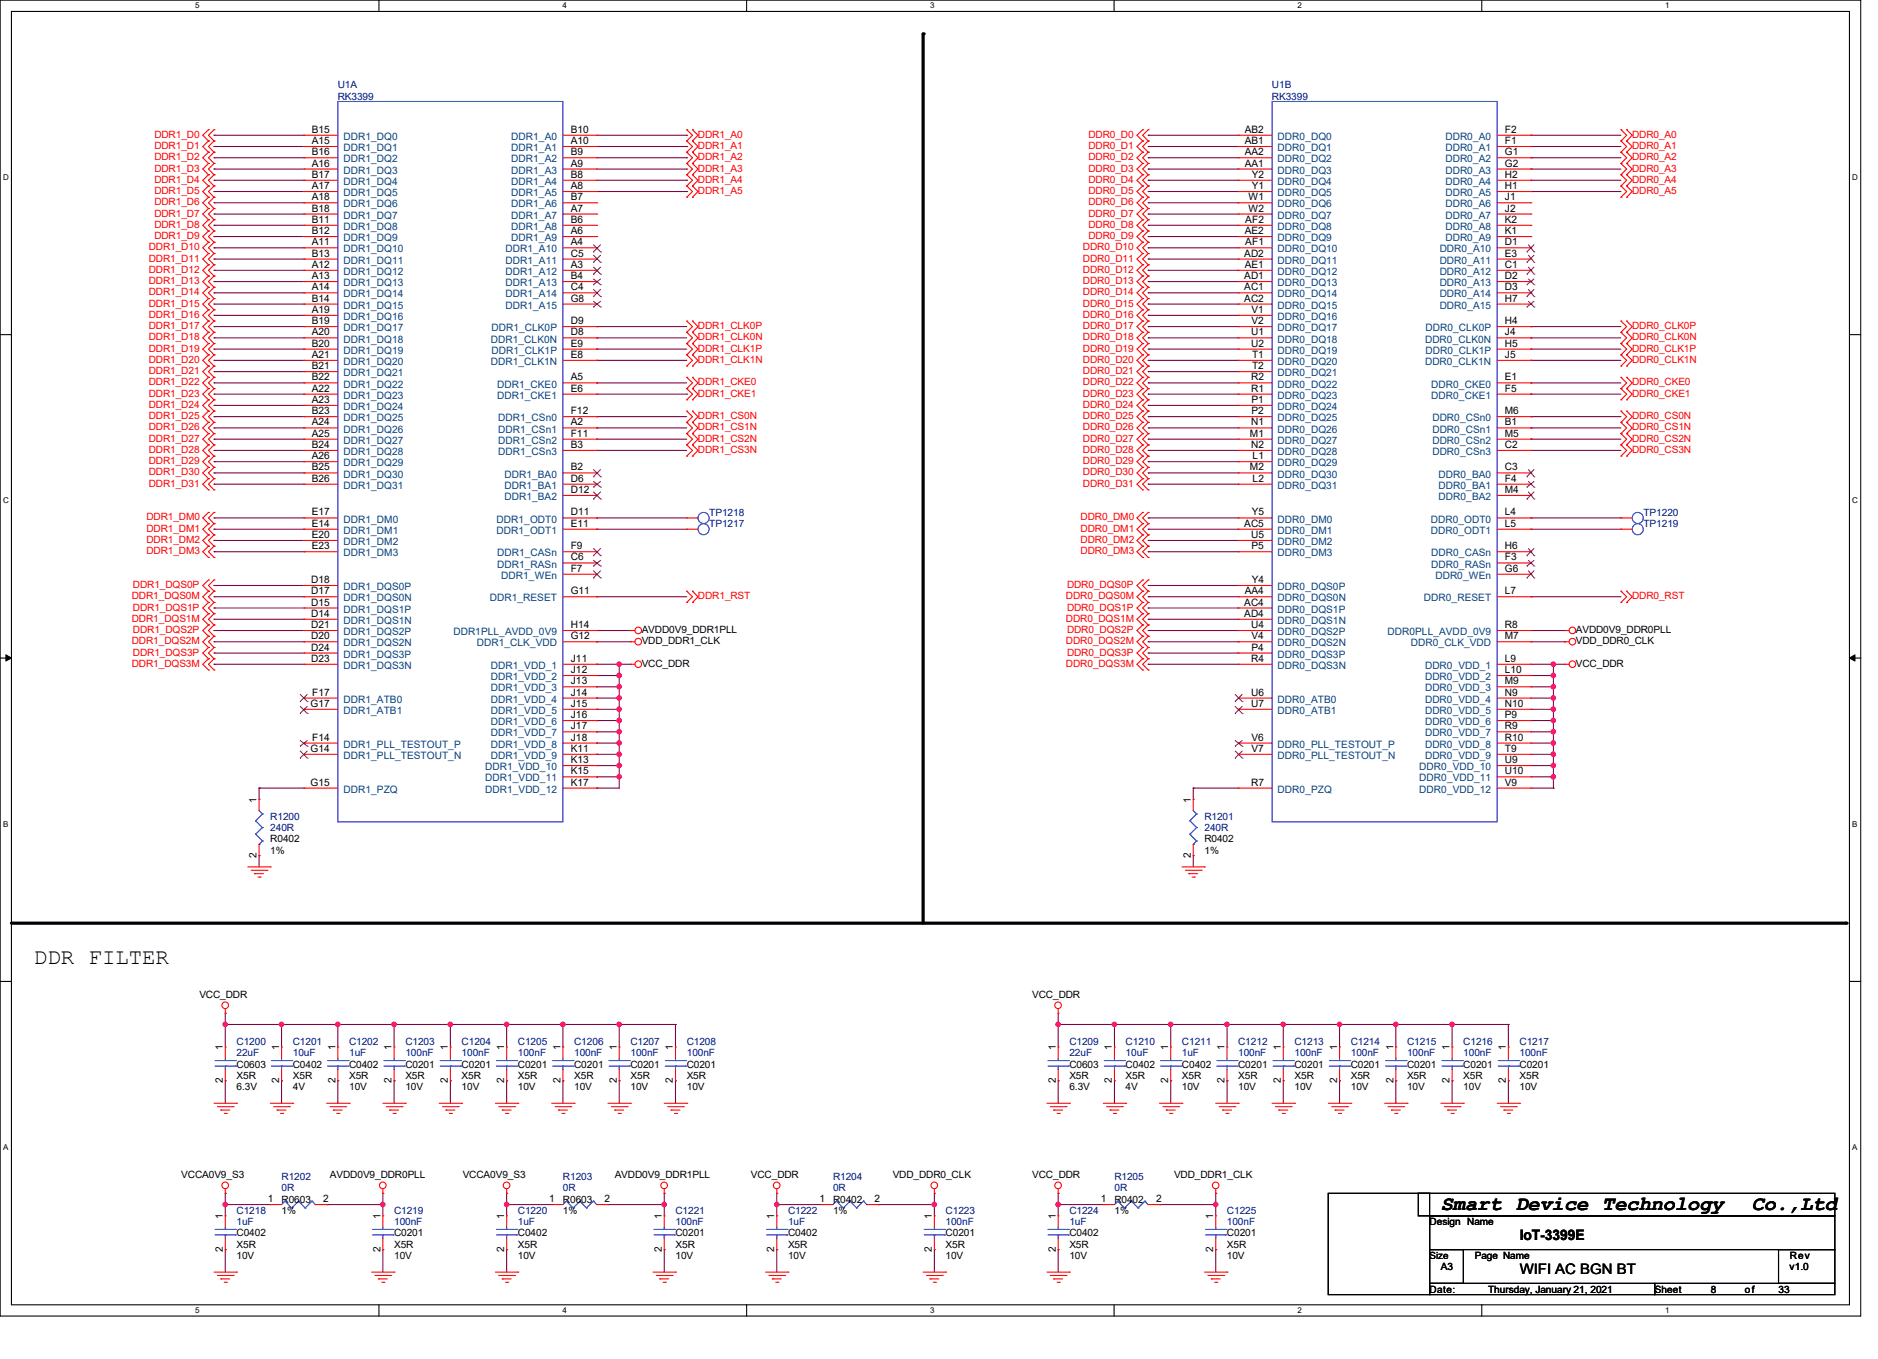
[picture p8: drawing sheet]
<svg xmlns="http://www.w3.org/2000/svg" width="445mm" height="322mm" viewBox="0 0 445 322" stroke-linecap="round" stroke-linejoin="round" font-family="sans-serif">
<defs><g id="words">
<text font-size="5.3" x="8" y="228.3">DDR FILTER</text>
<g font-size="4.8">
<text x="341.4" y="286.7">Smart Device Technology</text>
<text x="415.1" y="286.7">Co.,Ltd</text>
</g>
<g font-size="3.4">
<text x="360.1" y="293.9">IoT-3399E</text>
<text x="360.1" y="301.8">WIFI AC BGN BT</text>
</g>
<g font-size="2.4" fill="#000080">
<text x="80" y="20.9">U1A</text>
<text x="80" y="23.6">RK3399</text>
<text x="301.4" y="20.9">U1B</text>
<text x="301.4" y="23.6">RK3399</text>
<text x="168.1" y="124.9">TP1217</text>
<text x="168.1" y="122.3">TP1218</text>
<text x="389.4" y="124.9">TP1219</text>
<text x="389.4" y="122.3">TP1220</text>
<text x="64" y="194.3">R1200</text>
<text x="64" y="196.9">240R</text>
<text x="285.4" y="194.3">R1201</text>
<text x="285.4" y="196.9">240R</text>
<text x="56" y="247.6">C1200</text>
<text x="56" y="250.3">22uF</text>
<text x="69.4" y="247.6">C1201</text>
<text x="69.4" y="250.3">10uF</text>
<text x="82.7" y="247.6">C1202</text>
<text x="82.7" y="250.3">1uF</text>
<text x="96" y="247.6">C1203</text>
<text x="96" y="250.3">100nF</text>
<text x="109.4" y="247.6">C1204</text>
<text x="109.4" y="250.3">100nF</text>
<text x="122.7" y="247.6">C1205</text>
<text x="122.7" y="250.3">100nF</text>
<text x="136" y="247.6">C1206</text>
<text x="136" y="250.3">100nF</text>
<text x="149.4" y="247.6">C1207</text>
<text x="149.4" y="250.3">100nF</text>
<text x="162.7" y="247.6">C1208</text>
<text x="162.7" y="250.3">100nF</text>
<text x="253.4" y="247.6">C1209</text>
<text x="253.4" y="250.3">22uF</text>
<text x="266.7" y="247.6">C1210</text>
<text x="266.7" y="250.3">10uF</text>
<text x="280.1" y="247.6">C1211</text>
<text x="280.1" y="250.3">1uF</text>
<text x="293.4" y="247.6">C1212</text>
<text x="293.4" y="250.3">100nF</text>
<text x="306.7" y="247.6">C1213</text>
<text x="306.7" y="250.3">100nF</text>
<text x="320.1" y="247.6">C1214</text>
<text x="320.1" y="250.3">100nF</text>
<text x="333.4" y="247.6">C1215</text>
<text x="333.4" y="250.3">100nF</text>
<text x="346.7" y="247.6">C1216</text>
<text x="346.7" y="250.3">100nF</text>
<text x="360.1" y="247.6">C1217</text>
<text x="360.1" y="250.3">100nF</text>
<text x="66.7" y="279.6">R1202</text>
<text x="133.4" y="279.6">R1203</text>
<text x="197.4" y="279.6">R1204</text>
<text x="264.1" y="279.6">R1205</text>
<text x="56" y="287.6">C1218</text>
<text x="66.7" y="282.3">0R</text>
<text x="93.4" y="287.6">C1219</text>
<text x="122.7" y="287.6">C1220</text>
<text x="133.4" y="282.3">0R</text>
<text x="160.1" y="287.6">C1221</text>
<text x="186.7" y="287.6">C1222</text>
<text x="197.4" y="282.3">0R</text>
<text x="224.1" y="287.6">C1223</text>
<text x="253.4" y="287.6">C1224</text>
<text x="264.1" y="282.3">0R</text>
<text x="290.7" y="287.6">C1225</text>
<text x="56" y="290.3">1uF</text>
<text x="93.4" y="290.3">100nF</text>
<text x="122.7" y="290.3">1uF</text>
<text x="160.1" y="290.3">100nF</text>
<text x="186.7" y="290.3">1uF</text>
<text x="224.1" y="290.3">100nF</text>
<text x="253.4" y="290.3">1uF</text>
<text x="290.7" y="290.3">100nF</text>
</g>
<g font-size="2.4" fill="#f00">
<text x="36.6" y="35.3">DDR1_D1</text>
<text x="36.6" y="32.6">DDR1_D0</text>
<text x="165.4" y="32.6">DDR1_A0</text>
<text x="165.4" y="35.3">DDR1_A1</text>
<text x="257.9" y="35.3">DDR0_D1</text>
<text x="257.9" y="32.6">DDR0_D0</text>
<text x="386.7" y="35.3">DDR0_A1</text>
<text x="386.7" y="32.6">DDR0_A0</text>
<text x="36.6" y="38">DDR1_D2</text>
<text x="36.6" y="40.6">DDR1_D3</text>
<text x="165.4" y="40.6">DDR1_A3</text>
<text x="165.4" y="38">DDR1_A2</text>
<text x="257.9" y="38">DDR0_D2</text>
<text x="257.9" y="40.6">DDR0_D3</text>
<text x="386.7" y="40.6">DDR0_A3</text>
<text x="386.7" y="38">DDR0_A2</text>
<text x="36.6" y="46">DDR1_D5</text>
<text x="36.6" y="43.3">DDR1_D4</text>
<text x="165.4" y="43.3">DDR1_A4</text>
<text x="165.4" y="46">DDR1_A5</text>
<text x="257.9" y="46">DDR0_D5</text>
<text x="257.9" y="43.3">DDR0_D4</text>
<text x="386.7" y="46">DDR0_A5</text>
<text x="386.7" y="43.3">DDR0_A4</text>
<text x="36.6" y="48.6">DDR1_D6</text>
<text x="36.6" y="51.3">DDR1_D7</text>
<text x="36.6" y="54">DDR1_D8</text>
<text x="257.9" y="48.6">DDR0_D6</text>
<text x="257.9" y="51.3">DDR0_D7</text>
<text x="257.9" y="54">DDR0_D8</text>
<text x="35.3" y="59.3">DDR1_D10</text>
<text x="36.6" y="56.6">DDR1_D9</text>
<text x="256.6" y="59.3">DDR0_D10</text>
<text x="257.9" y="56.6">DDR0_D9</text>
<text x="35.3" y="62">DDR1_D11</text>
<text x="35.3" y="64.6">DDR1_D12</text>
<text x="256.6" y="62">DDR0_D11</text>
<text x="256.6" y="64.6">DDR0_D12</text>
<text x="35.3" y="67.3">DDR1_D13</text>
<text x="35.3" y="70">DDR1_D14</text>
<text x="256.6" y="67.3">DDR0_D13</text>
<text x="256.6" y="70">DDR0_D14</text>
<text x="35.3" y="78">DDR1_D17</text>
<text x="35.3" y="72.6">DDR1_D15</text>
<text x="35.3" y="75.3">DDR1_D16</text>
<text x="165.4" y="78">DDR1_CLK0P</text>
<text x="256.6" y="78">DDR0_D17</text>
<text x="256.6" y="72.6">DDR0_D15</text>
<text x="256.6" y="75.3">DDR0_D16</text>
<text x="386.7" y="78">DDR0_CLK0P</text>
<text x="35.3" y="80.6">DDR1_D18</text>
<text x="35.3" y="83.3">DDR1_D19</text>
<text x="165.4" y="83.3">DDR1_CLK1P</text>
<text x="165.4" y="80.6">DDR1_CLK0N</text>
<text x="256.6" y="80.6">DDR0_D18</text>
<text x="256.6" y="83.3">DDR0_D19</text>
<text x="386.7" y="83.3">DDR0_CLK1P</text>
<text x="386.7" y="80.6">DDR0_CLK0N</text>
<text x="35.3" y="88.6">DDR1_D21</text>
<text x="35.3" y="86">DDR1_D20</text>
<text x="165.4" y="86">DDR1_CLK1N</text>
<text x="256.6" y="88.6">DDR0_D21</text>
<text x="256.6" y="86">DDR0_D20</text>
<text x="386.7" y="86">DDR0_CLK1N</text>
<text x="35.3" y="91.3">DDR1_D22</text>
<text x="35.3" y="94">DDR1_D23</text>
<text x="165.4" y="94">DDR1_CKE1</text>
<text x="165.4" y="91.3">DDR1_CKE0</text>
<text x="256.6" y="91.3">DDR0_D22</text>
<text x="256.6" y="94">DDR0_D23</text>
<text x="386.7" y="94">DDR0_CKE1</text>
<text x="386.7" y="91.3">DDR0_CKE0</text>
<text x="35.3" y="99.3">DDR1_D25</text>
<text x="35.3" y="102">DDR1_D26</text>
<text x="35.3" y="96.6">DDR1_D24</text>
<text x="165.4" y="102">DDR1_CS1N</text>
<text x="165.4" y="99.3">DDR1_CS0N</text>
<text x="256.6" y="99.3">DDR0_D25</text>
<text x="256.6" y="102">DDR0_D26</text>
<text x="256.6" y="96.6">DDR0_D24</text>
<text x="386.7" y="99.3">DDR0_CS0N</text>
<text x="386.7" y="102">DDR0_CS1N</text>
<text x="35.3" y="104.6">DDR1_D27</text>
<text x="35.3" y="107.3">DDR1_D28</text>
<text x="165.4" y="104.6">DDR1_CS2N</text>
<text x="165.4" y="107.3">DDR1_CS3N</text>
<text x="256.6" y="104.6">DDR0_D27</text>
<text x="256.6" y="107.3">DDR0_D28</text>
<text x="386.7" y="104.6">DDR0_CS2N</text>
<text x="386.7" y="107.3">DDR0_CS3N</text>
<text x="35.3" y="110">DDR1_D29</text>
<text x="35.3" y="112.6">DDR1_D30</text>
<text x="256.6" y="110">DDR0_D29</text>
<text x="256.6" y="112.6">DDR0_D30</text>
<text x="35.3" y="115.3">DDR1_D31</text>
<text x="256.6" y="115.3">DDR0_D31</text>
<text x="34.7" y="126">DDR1_DM1</text>
<text x="34.7" y="123.3">DDR1_DM0</text>
<text x="256.1" y="126">DDR0_DM1</text>
<text x="256.1" y="123.3">DDR0_DM0</text>
<text x="34.7" y="131.3">DDR1_DM3</text>
<text x="34.7" y="128.7">DDR1_DM2</text>
<text x="256.1" y="131.3">DDR0_DM3</text>
<text x="256.1" y="128.7">DDR0_DM2</text>
<text x="31.2" y="142">DDR1_DQS0M</text>
<text x="31.5" y="139.3">DDR1_DQS0P</text>
<text x="165.4" y="142">DDR1_RST</text>
<text x="252.6" y="142">DDR0_DQS0M</text>
<text x="252.8" y="139.3">DDR0_DQS0P</text>
<text x="386.7" y="142">DDR0_RST</text>
<text x="31.2" y="147.3">DDR1_DQS1M</text>
<text x="31.5" y="144.7">DDR1_DQS1P</text>
<text x="31.5" y="150">DDR1_DQS2P</text>
<text x="252.6" y="147.3">DDR0_DQS1M</text>
<text x="252.8" y="150">DDR0_DQS2P</text>
<text x="252.8" y="144.7">DDR0_DQS1P</text>
<text x="31.2" y="152.7">DDR1_DQS2M</text>
<text x="31.5" y="155.3">DDR1_DQS3P</text>
<text x="252.6" y="152.7">DDR0_DQS2M</text>
<text x="252.8" y="155.3">DDR0_DQS3P</text>
<text x="31.2" y="158">DDR1_DQS3M</text>
<text x="252.6" y="158">DDR0_DQS3M</text>
</g>
<g font-size="2.4">
<text x="73.9" y="34.1">A15</text>
<text x="73.9" y="31.5">B15</text>
<text x="135.2" y="31.5">B10</text>
<text x="135.2" y="34.1">A10</text>
<text x="295" y="31.5">AB2</text>
<text x="295" y="34.1">AB1</text>
<text x="356.6" y="31.5">F2</text>
<text x="356.6" y="34.1">F1</text>
<text x="73.9" y="39.5">A16</text>
<text x="73.9" y="36.8">B16</text>
<text x="135.2" y="39.5">A9</text>
<text x="135.2" y="36.8">B9</text>
<text x="295" y="36.8">AA2</text>
<text x="295" y="39.5">AA1</text>
<text x="356.6" y="36.8">G1</text>
<text x="356.6" y="39.5">G2</text>
<text x="73.9" y="44.8">A17</text>
<text x="73.9" y="47.5">A18</text>
<text x="73.9" y="42.1">B17</text>
<text x="135.2" y="47.5">B7</text>
<text x="135.2" y="42.1">B8</text>
<text x="135.2" y="44.8">A8</text>
<text x="295.8" y="47.5">W1</text>
<text x="296.6" y="42.1">Y2</text>
<text x="296.6" y="44.8">Y1</text>
<text x="356.6" y="42.1">H2</text>
<text x="356.6" y="44.8">H1</text>
<text x="356.6" y="47.5">J1</text>
<text x="73.9" y="52.8">B11</text>
<text x="73.9" y="50.1">B18</text>
<text x="135.2" y="50.1">A7</text>
<text x="135.2" y="52.8">B6</text>
<text x="295.1" y="52.8">AF2</text>
<text x="295.8" y="50.1">W2</text>
<text x="356.6" y="50.1">J2</text>
<text x="356.6" y="52.8">K2</text>
<text x="73.9" y="58.1">A11</text>
<text x="73.9" y="55.5">B12</text>
<text x="135.2" y="58.1">A4</text>
<text x="135.2" y="55.5">A6</text>
<text x="295" y="55.5">AE2</text>
<text x="295.1" y="58.1">AF1</text>
<text x="356.6" y="55.5">K1</text>
<text x="356.6" y="58.1">D1</text>
<text x="73.9" y="60.8">B13</text>
<text x="73.9" y="63.5">A12</text>
<text x="135.2" y="60.8">C5</text>
<text x="135.2" y="63.5">A3</text>
<text x="294.8" y="60.8">AD2</text>
<text x="295" y="63.5">AE1</text>
<text x="356.6" y="60.8">E3</text>
<text x="356.6" y="63.5">C1</text>
<text x="73.9" y="68.8">A14</text>
<text x="73.9" y="71.5">B14</text>
<text x="73.9" y="66.1">A13</text>
<text x="135.2" y="66.1">B4</text>
<text x="135.2" y="68.8">C4</text>
<text x="135.2" y="71.5">G8</text>
<text x="294.8" y="66.1">AD1</text>
<text x="294.8" y="68.8">AC1</text>
<text x="294.8" y="71.5">AC2</text>
<text x="356.6" y="66.1">D2</text>
<text x="356.6" y="68.8">D3</text>
<text x="356.6" y="71.5">H7</text>
<text x="73.9" y="76.8">B19</text>
<text x="73.9" y="74.1">A19</text>
<text x="135.2" y="76.8">D9</text>
<text x="296.6" y="74.1">V1</text>
<text x="296.6" y="76.8">V2</text>
<text x="356.6" y="76.8">H4</text>
<text x="73.9" y="79.5">A20</text>
<text x="73.9" y="82.1">B20</text>
<text x="135.2" y="79.5">D8</text>
<text x="135.2" y="82.1">E9</text>
<text x="296.4" y="79.5">U1</text>
<text x="296.4" y="82.1">U2</text>
<text x="356.6" y="79.5">J4</text>
<text x="356.6" y="82.1">H5</text>
<text x="73.9" y="84.8">A21</text>
<text x="73.9" y="87.5">B21</text>
<text x="135.2" y="84.8">E8</text>
<text x="296.7" y="84.8">T1</text>
<text x="296.7" y="87.5">T2</text>
<text x="356.6" y="84.8">J5</text>
<text x="73.9" y="92.8">A22</text>
<text x="73.9" y="95.5">A23</text>
<text x="73.9" y="90.1">B22</text>
<text x="135.2" y="90.1">A5</text>
<text x="135.2" y="92.8">E6</text>
<text x="296.4" y="90.1">R2</text>
<text x="296.4" y="92.8">R1</text>
<text x="296.6" y="95.5">P1</text>
<text x="356.6" y="90.1">E1</text>
<text x="356.6" y="92.8">F5</text>
<text x="73.9" y="98.1">B23</text>
<text x="73.9" y="100.8">A24</text>
<text x="135.2" y="100.8">A2</text>
<text x="135.2" y="98.1">F12</text>
<text x="296.4" y="100.8">N1</text>
<text x="296.6" y="98.1">P2</text>
<text x="356.6" y="98.1">M6</text>
<text x="356.6" y="100.8">B1</text>
<text x="73.9" y="103.5">A25</text>
<text x="73.9" y="106.1">B24</text>
<text x="135.2" y="103.5">F11</text>
<text x="135.2" y="106.1">B3</text>
<text x="296.2" y="103.5">M1</text>
<text x="296.4" y="106.1">N2</text>
<text x="356.6" y="103.5">M5</text>
<text x="356.6" y="106.1">C2</text>
<text x="73.9" y="111.5">B25</text>
<text x="73.9" y="108.8">A26</text>
<text x="135.2" y="111.5">B2</text>
<text x="296.2" y="111.5">M2</text>
<text x="296.8" y="108.8">L1</text>
<text x="356.6" y="111.5">C3</text>
<text x="73.9" y="114.1">B26</text>
<text x="135.2" y="114.1">D6</text>
<text x="135.2" y="116.8">D12</text>
<text x="296.8" y="114.1">L2</text>
<text x="356.6" y="114.1">F4</text>
<text x="356.6" y="116.8">M4</text>
<text x="73.9" y="122.1">E17</text>
<text x="73.9" y="124.8">E14</text>
<text x="135.2" y="124.8">E11</text>
<text x="135.2" y="122.1">D11</text>
<text x="294.8" y="124.8">AC5</text>
<text x="296.6" y="122.1">Y5</text>
<text x="356.6" y="122.1">L4</text>
<text x="356.6" y="124.8">L5</text>
<text x="73.9" y="127.5">E20</text>
<text x="73.9" y="130.1">E23</text>
<text x="135.2" y="130.1">F9</text>
<text x="296.4" y="127.5">U5</text>
<text x="296.6" y="130.1">P5</text>
<text x="356.6" y="130.1">H6</text>
<text x="135.2" y="132.8">C6</text>
<text x="135.2" y="135.5">F7</text>
<text x="356.6" y="132.8">F3</text>
<text x="356.6" y="135.5">G6</text>
<text x="73.7" y="140.8">D17</text>
<text x="73.7" y="138.1">D18</text>
<text x="73.7" y="143.5">D15</text>
<text x="135.2" y="140.8">G11</text>
<text x="294.8" y="143.5">AC4</text>
<text x="295" y="140.8">AA4</text>
<text x="296.6" y="138.1">Y4</text>
<text x="356.6" y="140.8">L7</text>
<text x="73.7" y="148.8">D21</text>
<text x="73.7" y="146.1">D14</text>
<text x="135.2" y="148.8">H14</text>
<text x="152.1" y="150">AVDD0V9_DDR1PLL</text>
<text x="294.8" y="146.1">AD4</text>
<text x="296.4" y="148.8">U4</text>
<text x="356.6" y="148.8">R8</text>
<text x="373.4" y="150">AVDD0V9_DDR0PLL</text>
<text x="73.7" y="151.5">D20</text>
<text x="73.7" y="154.1">D24</text>
<text x="135.2" y="151.5">G12</text>
<text x="152.1" y="152.7">VDD_DDR1_CLK</text>
<text x="296.6" y="151.5">V4</text>
<text x="296.6" y="154.1">P4</text>
<text x="356.6" y="151.5">M7</text>
<text x="373.4" y="152.7">VDD_DDR0_CLK</text>
<text x="73.7" y="156.8">D23</text>
<text x="135.2" y="156.8">J11</text>
<text x="135.2" y="159.5">J12</text>
<text x="152.1" y="158">VCC_DDR</text>
<text x="296.4" y="156.8">R4</text>
<text x="356.6" y="156.8">L9</text>
<text x="356.6" y="159.5">L10</text>
<text x="373.4" y="158">VCC_DDR</text>
<text x="73.6" y="167.5">G17</text>
<text x="74" y="164.8">F17</text>
<text x="135.2" y="162.1">J13</text>
<text x="135.2" y="164.8">J14</text>
<text x="135.2" y="167.5">J15</text>
<text x="296.4" y="164.8">U6</text>
<text x="296.4" y="167.5">U7</text>
<text x="356.6" y="162.1">M9</text>
<text x="356.6" y="164.8">N9</text>
<text x="356.6" y="167.5">N10</text>
<text x="135.2" y="170.1">J16</text>
<text x="135.2" y="172.8">J17</text>
<text x="356.6" y="170.1">P9</text>
<text x="356.6" y="172.8">R9</text>
<text x="73.6" y="178.1">G14</text>
<text x="74" y="175.5">F14</text>
<text x="135.2" y="175.5">J18</text>
<text x="135.2" y="178.1">K11</text>
<text x="296.6" y="178.1">V7</text>
<text x="296.6" y="175.5">V6</text>
<text x="356.6" y="175.5">R10</text>
<text x="356.6" y="178.1">T9</text>
<text x="135.2" y="180.8">K13</text>
<text x="135.2" y="183.5">K15</text>
<text x="356.6" y="180.8">U9</text>
<text x="356.6" y="183.5">U10</text>
<text x="60.8" y="190.2" transform="rotate(-90 60.8 190.2)">1</text>
<text x="73.6" y="186.1">G15</text>
<text x="135.2" y="186.1">K17</text>
<text x="282.2" y="190.2" transform="rotate(-90 282.2 190.2)">1</text>
<text x="296.4" y="186.1">R7</text>
<text x="356.6" y="186.1">V9</text>
<text x="60.8" y="203.3" transform="rotate(-90 60.8 203.3)">2</text>
<text x="64" y="199.6">R0402</text>
<text x="64" y="202.3">1%</text>
<text x="282.2" y="203.3" transform="rotate(-90 282.2 203.3)">2</text>
<text x="285.4" y="199.6">R0402</text>
<text x="285.4" y="202.3">1%</text>
<text x="47.2" y="236.4">VCC_DDR</text>
<text x="244.6" y="236.4">VCC_DDR</text>
<text x="52.8" y="248.9" transform="rotate(-90 52.8 248.9)">1</text>
<text x="66.1" y="248.9" transform="rotate(-90 66.1 248.9)">1</text>
<text x="79.5" y="248.9" transform="rotate(-90 79.5 248.9)">1</text>
<text x="92.8" y="248.9" transform="rotate(-90 92.8 248.9)">1</text>
<text x="106.1" y="248.9" transform="rotate(-90 106.1 248.9)">1</text>
<text x="119.5" y="248.9" transform="rotate(-90 119.5 248.9)">1</text>
<text x="132.8" y="248.9" transform="rotate(-90 132.8 248.9)">1</text>
<text x="146.1" y="248.9" transform="rotate(-90 146.1 248.9)">1</text>
<text x="159.5" y="248.9" transform="rotate(-90 159.5 248.9)">1</text>
<text x="250.1" y="248.9" transform="rotate(-90 250.1 248.9)">1</text>
<text x="263.5" y="248.9" transform="rotate(-90 263.5 248.9)">1</text>
<text x="276.8" y="248.9" transform="rotate(-90 276.8 248.9)">1</text>
<text x="290.2" y="248.9" transform="rotate(-90 290.2 248.9)">1</text>
<text x="303.5" y="248.9" transform="rotate(-90 303.5 248.9)">1</text>
<text x="316.8" y="248.9" transform="rotate(-90 316.8 248.9)">1</text>
<text x="330.2" y="248.9" transform="rotate(-90 330.2 248.9)">1</text>
<text x="343.5" y="248.9" transform="rotate(-90 343.5 248.9)">1</text>
<text x="356.8" y="248.9" transform="rotate(-90 356.8 248.9)">1</text>
<text x="52.8" y="256.6" transform="rotate(-90 52.8 256.6)">2</text>
<text x="56" y="252.9">C0603</text>
<text x="56" y="255.6">X5R</text>
<text x="66.1" y="256.6" transform="rotate(-90 66.1 256.6)">2</text>
<text x="69.4" y="252.9">C0402</text>
<text x="69.4" y="255.6">X5R</text>
<text x="79.5" y="256.6" transform="rotate(-90 79.5 256.6)">2</text>
<text x="82.7" y="252.9">C0402</text>
<text x="82.7" y="255.6">X5R</text>
<text x="92.8" y="256.6" transform="rotate(-90 92.8 256.6)">2</text>
<text x="96" y="252.9">C0201</text>
<text x="96" y="255.6">X5R</text>
<text x="106.1" y="256.6" transform="rotate(-90 106.1 256.6)">2</text>
<text x="109.4" y="252.9">C0201</text>
<text x="109.4" y="255.6">X5R</text>
<text x="119.5" y="256.6" transform="rotate(-90 119.5 256.6)">2</text>
<text x="122.7" y="252.9">C0201</text>
<text x="122.7" y="255.6">X5R</text>
<text x="132.8" y="256.6" transform="rotate(-90 132.8 256.6)">2</text>
<text x="136" y="252.9">C0201</text>
<text x="136" y="255.6">X5R</text>
<text x="146.1" y="256.6" transform="rotate(-90 146.1 256.6)">2</text>
<text x="149.4" y="252.9">C0201</text>
<text x="149.4" y="255.6">X5R</text>
<text x="159.5" y="256.6" transform="rotate(-90 159.5 256.6)">2</text>
<text x="162.7" y="252.9">C0201</text>
<text x="162.7" y="255.6">X5R</text>
<text x="250.1" y="256.6" transform="rotate(-90 250.1 256.6)">2</text>
<text x="253.4" y="252.9">C0603</text>
<text x="253.4" y="255.6">X5R</text>
<text x="263.5" y="256.6" transform="rotate(-90 263.5 256.6)">2</text>
<text x="266.7" y="252.9">C0402</text>
<text x="266.7" y="255.6">X5R</text>
<text x="276.8" y="256.6" transform="rotate(-90 276.8 256.6)">2</text>
<text x="280.1" y="252.9">C0402</text>
<text x="280.1" y="255.6">X5R</text>
<text x="290.2" y="256.6" transform="rotate(-90 290.2 256.6)">2</text>
<text x="293.4" y="252.9">C0201</text>
<text x="293.4" y="255.6">X5R</text>
<text x="303.5" y="256.6" transform="rotate(-90 303.5 256.6)">2</text>
<text x="306.7" y="252.9">C0201</text>
<text x="306.7" y="255.6">X5R</text>
<text x="316.8" y="256.6" transform="rotate(-90 316.8 256.6)">2</text>
<text x="320.1" y="252.9">C0201</text>
<text x="320.1" y="255.6">X5R</text>
<text x="330.2" y="256.6" transform="rotate(-90 330.2 256.6)">2</text>
<text x="333.4" y="252.9">C0201</text>
<text x="333.4" y="255.6">X5R</text>
<text x="343.5" y="256.6" transform="rotate(-90 343.5 256.6)">2</text>
<text x="346.7" y="252.9">C0201</text>
<text x="346.7" y="255.6">X5R</text>
<text x="356.8" y="256.6" transform="rotate(-90 356.8 256.6)">2</text>
<text x="360.1" y="252.9">C0201</text>
<text x="360.1" y="255.6">X5R</text>
<text x="56" y="258.3">6.3V</text>
<text x="69.4" y="258.3">4V</text>
<text x="82.7" y="258.3">10V</text>
<text x="96" y="258.3">10V</text>
<text x="109.4" y="258.3">10V</text>
<text x="122.7" y="258.3">10V</text>
<text x="136" y="258.3">10V</text>
<text x="149.4" y="258.3">10V</text>
<text x="162.7" y="258.3">10V</text>
<text x="253.4" y="258.3">6.3V</text>
<text x="266.7" y="258.3">4V</text>
<text x="280.1" y="258.3">10V</text>
<text x="293.4" y="258.3">10V</text>
<text x="306.7" y="258.3">10V</text>
<text x="320.1" y="258.3">10V</text>
<text x="333.4" y="258.3">10V</text>
<text x="346.7" y="258.3">10V</text>
<text x="360.1" y="258.3">10V</text>
<text x="43" y="279.1">VCCA0V9_S3</text>
<text x="78.2" y="279.1">AVDD0V9_DDR0PLL</text>
<text x="109.6" y="279.1">VCCA0V9_S3</text>
<text x="145.7" y="279.1">AVDD0V9_DDR1PLL</text>
<text x="177.9" y="279.1">VCC_DDR</text>
<text x="211.5" y="279.1">VDD_DDR0_CLK</text>
<text x="244.6" y="279.1">VCC_DDR</text>
<text x="278.2" y="279.1">VDD_DDR1_CLK</text>
<text x="63.5" y="284.8">1</text>
<text x="66.7" y="284.9">R0603</text>
<text x="66.7" y="287.6">1%</text>
<text x="76.6" y="284.8">2</text>
<text x="130.2" y="284.8">1</text>
<text x="133.4" y="284.9">R0603</text>
<text x="133.4" y="287.6">1%</text>
<text x="143.2" y="284.8">2</text>
<text x="194.2" y="284.8">1</text>
<text x="197.4" y="284.9">R0402</text>
<text x="197.4" y="287.6">1%</text>
<text x="207.2" y="284.8">2</text>
<text x="260.8" y="284.8">1</text>
<text x="264.1" y="284.9">R0402</text>
<text x="264.1" y="287.6">1%</text>
<text x="273.9" y="284.8">2</text>
<text x="52.8" y="288.9" transform="rotate(-90 52.8 288.9)">1</text>
<text x="56" y="292.9">C0402</text>
<text x="90.1" y="288.9" transform="rotate(-90 90.1 288.9)">1</text>
<text x="93.4" y="292.9">C0201</text>
<text x="119.5" y="288.9" transform="rotate(-90 119.5 288.9)">1</text>
<text x="122.7" y="292.9">C0402</text>
<text x="156.8" y="288.9" transform="rotate(-90 156.8 288.9)">1</text>
<text x="160.1" y="292.9">C0201</text>
<text x="183.5" y="288.9" transform="rotate(-90 183.5 288.9)">1</text>
<text x="186.7" y="292.9">C0402</text>
<text x="220.8" y="288.9" transform="rotate(-90 220.8 288.9)">1</text>
<text x="224.1" y="292.9">C0201</text>
<text x="250.1" y="288.9" transform="rotate(-90 250.1 288.9)">1</text>
<text x="253.4" y="292.9">C0402</text>
<text x="287.5" y="288.9" transform="rotate(-90 287.5 288.9)">1</text>
<text x="290.7" y="292.9">C0201</text>
<text x="338.8" y="290.3">Design Name</text>
<text x="52.8" y="296.6" transform="rotate(-90 52.8 296.6)">2</text>
<text x="56" y="295.6">X5R</text>
<text x="56" y="298.3">10V</text>
<text x="90.1" y="296.6" transform="rotate(-90 90.1 296.6)">2</text>
<text x="93.4" y="295.6">X5R</text>
<text x="93.4" y="298.3">10V</text>
<text x="119.5" y="296.6" transform="rotate(-90 119.5 296.6)">2</text>
<text x="122.7" y="295.6">X5R</text>
<text x="122.7" y="298.3">10V</text>
<text x="156.8" y="296.6" transform="rotate(-90 156.8 296.6)">2</text>
<text x="160.1" y="295.6">X5R</text>
<text x="160.1" y="298.3">10V</text>
<text x="183.5" y="296.6" transform="rotate(-90 183.5 296.6)">2</text>
<text x="186.7" y="295.6">X5R</text>
<text x="186.7" y="298.3">10V</text>
<text x="220.8" y="296.6" transform="rotate(-90 220.8 296.6)">2</text>
<text x="224.1" y="295.6">X5R</text>
<text x="224.1" y="298.3">10V</text>
<text x="250.1" y="296.6" transform="rotate(-90 250.1 296.6)">2</text>
<text x="253.4" y="295.6">X5R</text>
<text x="253.4" y="298.3">10V</text>
<text x="287.5" y="296.6" transform="rotate(-90 287.5 296.6)">2</text>
<text x="290.7" y="295.6">X5R</text>
<text x="290.7" y="298.3">10V</text>
<text x="349.4" y="298.3">Page Name</text>
<text x="424.1" y="298.3">Rev</text>
<text x="341.4" y="300.9">A3</text>
<text x="424.1" y="300.9">v1.0</text>
<text x="338.8" y="306.3">Date:</text>
<text x="352.6" y="306.3">Thursday, January 21, 2021</text>
<text x="392.1" y="306.3">Sheet</text>
<text x="405.4" y="306.3">8</text>
<text x="413.4" y="306.3">of</text>
<text x="421.4" y="306.3">33</text>
</g>
<g font-size="2.4" fill="#004080">
<text x="81.4" y="35.8">DDR1_DQ1</text>
<text x="81.4" y="33.1">DDR1_DQ0</text>
<text x="121.1" y="33.1">DDR1_A0</text>
<text x="121.1" y="35.8">DDR1_A1</text>
<text x="302.7" y="33.1">DDR0_DQ0</text>
<text x="302.7" y="35.8">DDR0_DQ1</text>
<text x="342.5" y="33.1">DDR0_A0</text>
<text x="342.5" y="35.8">DDR0_A1</text>
<text x="81.4" y="41.1">DDR1_DQ3</text>
<text x="81.4" y="38.5">DDR1_DQ2</text>
<text x="121.1" y="41.1">DDR1_A3</text>
<text x="121.1" y="38.5">DDR1_A2</text>
<text x="302.7" y="38.5">DDR0_DQ2</text>
<text x="302.7" y="41.1">DDR0_DQ3</text>
<text x="342.5" y="38.5">DDR0_A2</text>
<text x="342.5" y="41.1">DDR0_A3</text>
<text x="81.4" y="46.5">DDR1_DQ5</text>
<text x="81.4" y="43.8">DDR1_DQ4</text>
<text x="121.1" y="43.8">DDR1_A4</text>
<text x="121.1" y="46.5">DDR1_A5</text>
<text x="302.7" y="43.8">DDR0_DQ4</text>
<text x="302.7" y="46.5">DDR0_DQ5</text>
<text x="342.5" y="43.8">DDR0_A4</text>
<text x="342.5" y="46.5">DDR0_A5</text>
<text x="81.4" y="49.2">DDR1_DQ6</text>
<text x="81.4" y="51.8">DDR1_DQ7</text>
<text x="121.1" y="51.8">DDR1_A7</text>
<text x="121.1" y="49.2">DDR1_A6</text>
<text x="302.7" y="49.2">DDR0_DQ6</text>
<text x="302.7" y="51.8">DDR0_DQ7</text>
<text x="342.5" y="49.2">DDR0_A6</text>
<text x="342.5" y="51.8">DDR0_A7</text>
<text x="81.4" y="59.8">DDR1_DQ10</text>
<text x="81.4" y="57.1">DDR1_DQ9</text>
<text x="81.4" y="54.5">DDR1_DQ8</text>
<text x="119.8" y="59.8">DDR1_A10</text>
<text x="121.1" y="54.5">DDR1_A8</text>
<text x="121.1" y="57.1">DDR1_A9</text>
<text x="302.7" y="54.5">DDR0_DQ8</text>
<text x="302.7" y="57.1">DDR0_DQ9</text>
<text x="302.7" y="59.8">DDR0_DQ10</text>
<text x="341.1" y="59.8">DDR0_A10</text>
<text x="342.5" y="54.5">DDR0_A8</text>
<text x="342.5" y="57.1">DDR0_A9</text>
<text x="81.4" y="62.5">DDR1_DQ11</text>
<text x="81.4" y="65.2">DDR1_DQ12</text>
<text x="119.8" y="62.5">DDR1_A11</text>
<text x="119.8" y="65.2">DDR1_A12</text>
<text x="302.7" y="62.5">DDR0_DQ11</text>
<text x="302.7" y="65.2">DDR0_DQ12</text>
<text x="341.1" y="62.5">DDR0_A11</text>
<text x="341.1" y="65.2">DDR0_A12</text>
<text x="81.4" y="70.5">DDR1_DQ14</text>
<text x="81.4" y="67.8">DDR1_DQ13</text>
<text x="119.8" y="67.8">DDR1_A13</text>
<text x="119.8" y="70.5">DDR1_A14</text>
<text x="302.7" y="67.8">DDR0_DQ13</text>
<text x="302.7" y="70.5">DDR0_DQ14</text>
<text x="341.1" y="67.8">DDR0_A13</text>
<text x="341.1" y="70.5">DDR0_A14</text>
<text x="81.4" y="75.8">DDR1_DQ16</text>
<text x="81.4" y="73.2">DDR1_DQ15</text>
<text x="119.8" y="73.2">DDR1_A15</text>
<text x="302.7" y="73.2">DDR0_DQ15</text>
<text x="302.7" y="75.8">DDR0_DQ16</text>
<text x="341.1" y="73.2">DDR0_A15</text>
<text x="81.4" y="81.2">DDR1_DQ18</text>
<text x="81.4" y="78.5">DDR1_DQ17</text>
<text x="81.4" y="83.8">DDR1_DQ19</text>
<text x="116.3" y="81.2">DDR1_CLK0N</text>
<text x="116.5" y="78.5">DDR1_CLK0P</text>
<text x="116.5" y="83.8">DDR1_CLK1P</text>
<text x="302.7" y="78.5">DDR0_DQ17</text>
<text x="302.7" y="81.2">DDR0_DQ18</text>
<text x="302.7" y="83.8">DDR0_DQ19</text>
<text x="337.7" y="81.2">DDR0_CLK0N</text>
<text x="337.8" y="78.5">DDR0_CLK0P</text>
<text x="337.8" y="83.8">DDR0_CLK1P</text>
<text x="81.4" y="86.5">DDR1_DQ20</text>
<text x="81.4" y="89.2">DDR1_DQ21</text>
<text x="116.3" y="86.5">DDR1_CLK1N</text>
<text x="302.7" y="86.5">DDR0_DQ20</text>
<text x="302.7" y="89.2">DDR0_DQ21</text>
<text x="337.7" y="86.5">DDR0_CLK1N</text>
<text x="81.4" y="94.5">DDR1_DQ23</text>
<text x="81.4" y="91.8">DDR1_DQ22</text>
<text x="117.8" y="91.8">DDR1_CKE0</text>
<text x="117.8" y="94.5">DDR1_CKE1</text>
<text x="302.7" y="91.8">DDR0_DQ22</text>
<text x="302.7" y="94.5">DDR0_DQ23</text>
<text x="339.2" y="91.8">DDR0_CKE0</text>
<text x="339.2" y="94.5">DDR0_CKE1</text>
<text x="81.4" y="97.2">DDR1_DQ24</text>
<text x="81.4" y="99.8">DDR1_DQ25</text>
<text x="118.1" y="99.8">DDR1_CSn0</text>
<text x="302.7" y="97.2">DDR0_DQ24</text>
<text x="302.7" y="99.8">DDR0_DQ25</text>
<text x="339.4" y="99.8">DDR0_CSn0</text>
<text x="81.4" y="105.2">DDR1_DQ27</text>
<text x="81.4" y="102.5">DDR1_DQ26</text>
<text x="81.4" y="107.8">DDR1_DQ28</text>
<text x="118.1" y="102.5">DDR1_CSn1</text>
<text x="118.1" y="105.2">DDR1_CSn2</text>
<text x="118.1" y="107.8">DDR1_CSn3</text>
<text x="302.7" y="102.5">DDR0_DQ26</text>
<text x="302.7" y="105.2">DDR0_DQ27</text>
<text x="302.7" y="107.8">DDR0_DQ28</text>
<text x="339.4" y="102.5">DDR0_CSn1</text>
<text x="339.4" y="105.2">DDR0_CSn2</text>
<text x="339.4" y="107.8">DDR0_CSn3</text>
<text x="81.4" y="113.2">DDR1_DQ30</text>
<text x="81.4" y="110.5">DDR1_DQ29</text>
<text x="119.5" y="113.2">DDR1_BA0</text>
<text x="302.7" y="110.5">DDR0_DQ29</text>
<text x="302.7" y="113.2">DDR0_DQ30</text>
<text x="340.9" y="113.2">DDR0_BA0</text>
<text x="81.4" y="115.8">DDR1_DQ31</text>
<text x="119.5" y="115.8">DDR1_BA1</text>
<text x="119.5" y="118.5">DDR1_BA2</text>
<text x="302.7" y="115.8">DDR0_DQ31</text>
<text x="340.9" y="115.8">DDR0_BA1</text>
<text x="340.9" y="118.5">DDR0_BA2</text>
<text x="81.4" y="123.8">DDR1_DM0</text>
<text x="117.7" y="123.8">DDR1_ODT0</text>
<text x="302.7" y="123.8">DDR0_DM0</text>
<text x="339" y="123.8">DDR0_ODT0</text>
<text x="81.4" y="129.2">DDR1_DM2</text>
<text x="81.4" y="126.5">DDR1_DM1</text>
<text x="81.4" y="131.8">DDR1_DM3</text>
<text x="117.7" y="126.5">DDR1_ODT1</text>
<text x="117.8" y="131.8">DDR1_CASn</text>
<text x="302.7" y="126.5">DDR0_DM1</text>
<text x="302.7" y="129.2">DDR0_DM2</text>
<text x="302.7" y="131.8">DDR0_DM3</text>
<text x="339" y="126.5">DDR0_ODT1</text>
<text x="339.2" y="131.8">DDR0_CASn</text>
<text x="117.8" y="134.5">DDR1_RASn</text>
<text x="118.8" y="137.2">DDR1_WEn</text>
<text x="339.2" y="134.5">DDR0_RASn</text>
<text x="340.1" y="137.2">DDR0_WEn</text>
<text x="81.4" y="142.5">DDR1_DQS0N</text>
<text x="81.4" y="139.8">DDR1_DQS0P</text>
<text x="116.1" y="142.5">DDR1_RESET</text>
<text x="302.7" y="139.8">DDR0_DQS0P</text>
<text x="302.7" y="142.5">DDR0_DQS0N</text>
<text x="337.4" y="142.5">DDR0_RESET</text>
<text x="81.4" y="147.8">DDR1_DQS1N</text>
<text x="81.4" y="145.2">DDR1_DQS1P</text>
<text x="302.7" y="145.2">DDR0_DQS1P</text>
<text x="302.7" y="147.8">DDR0_DQS1N</text>
<text x="81.4" y="153.2">DDR1_DQS2N</text>
<text x="81.4" y="150.5">DDR1_DQS2P</text>
<text x="81.4" y="155.8">DDR1_DQS3P</text>
<text x="107.4" y="150.5">DDR1PLL_AVDD_0V9</text>
<text x="113" y="153.2">DDR1_CLK_VDD</text>
<text x="302.7" y="150.5">DDR0_DQS2P</text>
<text x="302.7" y="153.2">DDR0_DQS2N</text>
<text x="302.7" y="155.8">DDR0_DQS3P</text>
<text x="328.8" y="150.5">DDR0PLL_AVDD_0V9</text>
<text x="334.3" y="153.2">DDR0_CLK_VDD</text>
<text x="81.4" y="158.5">DDR1_DQS3N</text>
<text x="116.3" y="158.5">DDR1_VDD_1</text>
<text x="116.3" y="161.2">DDR1_VDD_2</text>
<text x="302.7" y="158.5">DDR0_DQS3N</text>
<text x="337.7" y="158.5">DDR0_VDD_1</text>
<text x="337.7" y="161.2">DDR0_VDD_2</text>
<text x="81.4" y="166.5">DDR1_ATB0</text>
<text x="116.3" y="163.8">DDR1_VDD_3</text>
<text x="116.3" y="166.5">DDR1_VDD_4</text>
<text x="302.7" y="166.5">DDR0_ATB0</text>
<text x="337.7" y="163.8">DDR0_VDD_3</text>
<text x="337.7" y="166.5">DDR0_VDD_4</text>
<text x="81.4" y="169.2">DDR1_ATB1</text>
<text x="116.3" y="171.8">DDR1_VDD_6</text>
<text x="116.3" y="169.2">DDR1_VDD_5</text>
<text x="302.7" y="169.2">DDR0_ATB1</text>
<text x="337.7" y="169.2">DDR0_VDD_5</text>
<text x="337.7" y="171.8">DDR0_VDD_6</text>
<text x="81.4" y="179.8">DDR1_PLL_TESTOUT_N</text>
<text x="81.4" y="177.2">DDR1_PLL_TESTOUT_P</text>
<text x="116.3" y="174.5">DDR1_VDD_7</text>
<text x="116.3" y="177.2">DDR1_VDD_8</text>
<text x="116.3" y="179.8">DDR1_VDD_9</text>
<text x="302.7" y="179.8">DDR0_PLL_TESTOUT_N</text>
<text x="302.7" y="177.2">DDR0_PLL_TESTOUT_P</text>
<text x="337.7" y="174.5">DDR0_VDD_7</text>
<text x="337.7" y="177.2">DDR0_VDD_8</text>
<text x="337.7" y="179.8">DDR0_VDD_9</text>
<text x="115" y="182.5">DDR1_VDD_10</text>
<text x="115" y="185.2">DDR1_VDD_11</text>
<text x="336.3" y="182.5">DDR0_VDD_10</text>
<text x="336.3" y="185.2">DDR0_VDD_11</text>
<text x="81.4" y="187.8">DDR1_PZQ</text>
<text x="115" y="187.8">DDR1_VDD_12</text>
<text x="302.7" y="187.8">DDR0_PZQ</text>
<text x="336.3" y="187.8">DDR0_VDD_12</text>
</g>
<text font-size="2.3" x="338.8" y="298.2">Size</text>
<g font-size="1.9">
<text x="46.2" y="2">5</text>
<text x="133.3" y="2">4</text>
<text x="220.4" y="2">3</text>
<text x="307.5" y="2">2</text>
<text x="394.6" y="2">1</text>
<text x=".7" y="42.7">D</text>
<text x="438.9" y="42.7">D</text>
<text x=".7" y="119.2">C</text>
<text x="438.9" y="119.2">C</text>
<text x=".7" y="195.9">B</text>
<text x="438.9" y="195.9">B</text>
<text x=".7" y="272.5">A</text>
<text x="438.9" y="272.5">A</text>
<text x="46.2" y="311.1">5</text>
<text x="133.3" y="311.1">4</text>
<text x="220.4" y="311.1">3</text>
<text x="307.5" y="311.1">2</text>
<text x="394.6" y="311.1">1</text>
</g>
</g></defs>
<path d="M0 0h440.9v311.8h-440.9zM2.7 2.7h435.5v306.5h-435.5z" fill="none" stroke="#000" stroke-width=".25"/>
<g fill="#fff">
<path d="M46.2 .3h1v2.2h-1z"/>
<path d="M46.2 309.5h1v2.1h-1z"/>
</g>
<path d="M89.8 0v2.7M89.8 309.2v2.6" fill="none" stroke="#000" stroke-width=".25"/>
<g fill="#fff">
<path d="M133.3 .3h1v2.2h-1z"/>
<path d="M133.3 309.5h1v2.1h-1z"/>
</g>
<path d="M176.9 0v2.7M176.9 309.2v2.6" fill="none" stroke="#000" stroke-width=".25"/>
<g fill="#fff">
<path d="M220.4 .3h1v2.2h-1z"/>
<path d="M220.4 309.5h1v2.1h-1z"/>
</g>
<path d="M264 0v2.7M264 309.2v2.6" fill="none" stroke="#000" stroke-width=".25"/>
<g fill="#fff">
<path d="M307.5 .3h1v2.2h-1z"/>
<path d="M307.5 309.5h1v2.1h-1z"/>
</g>
<path d="M351.1 0v2.7M351.1 309.2v2.6" fill="none" stroke="#000" stroke-width=".25"/>
<g fill="#fff">
<path d="M394.6 .3h1v2.2h-1z"/>
<path d="M394.6 309.5h1v2.1h-1z"/>
<path d="M.7 41h1.4v2.1h-1.4z"/>
<path d="M438.9 41h1.4v2.1h-1.4z"/>
<path d="M.7 117.6h1.4v2.1h-1.4z"/>
<path d="M438.9 117.6h1.4v2.1h-1.4z"/>
</g>
<path d="M0 79.3h2.7M438.2 79.3h2.7" fill="none" stroke="#000" stroke-width=".25"/>
<g fill="#fff">
<path d="M.7 194.2h1.2v2.1h-1.2z"/>
<path d="M438.9 194.2h1.2v2.1h-1.2z"/>
</g>
<path d="M0 155.9h2.7M438.2 155.9h2.7" fill="none" stroke="#000" stroke-width=".25"/>
<path d="M1.4 155.2l1.3 .7-1.3 .7zM438.2 155.9l1.3-.7v1.4z" fill="#000" stroke="#000" stroke-width=".24"/>
<g fill="#fff">
<path d="M.7 270.8h1.2v2.1h-1.2z"/>
<path d="M438.9 270.8h1.2v2.1h-1.2z"/>
</g>
<path d="M0 232.5h2.7M438.2 232.5h2.7M314.7 282.7h24.1v24h-24.1zM336.1 282.7h98.7v5.4h-98.7zM338.8 288.1h96v8h-96zM338.8 296.1h8v8h-8zM421.4 296.1h13.4v8h-13.4zM338.8 304.1h53.3v2.6h-53.3zM392.1 304.1h42.7v2.6h-42.7z" fill="none" stroke="#000" stroke-width=".25"/>
<path d="M218.7 8v210.7M2.7 218.7h434.7" fill="none" stroke="#000" stroke-width=".76"/>
<g fill="#000">
<circle cx="218.7" cy="8" r=".38"/>
<circle cx="437.4" cy="218.7" r=".38"/>
</g>
<g fill="none" stroke="#800040" stroke-width=".25">
<path d="M50.7 34.7h.1M50.7 37.4h.1M50.7 32h.1M50.7 34.7h21.4M50.7 37.4h21.4M50.7 32h21.4M141.4 34.7h21.3M141.4 37.4h21.3M141.4 32h21.3M162.7 32h.1M162.7 34.7h.1M162.7 37.4h.1"/>
<path d="M272.1 34.7h.1M272.1 37.4h.1M272.1 32h.1M272.1 34.7h21.3M272.1 37.4h21.3M272.1 32h21.3M362.8 34.7h.1M362.8 32h.1M362.8 37.4h.1M362.8 34.7h21.3M362.8 37.4h21.3M362.8 32h21.3"/>
<path d="M50.7 42.7h.1M50.7 40h.1M50.7 53.4h.1M50.7 56h.1M50.7 50.7h.1M50.7 58.7h.1M50.7 45.4h.1M50.7 48h.1M50.7 42.7h21.4M50.7 40h21.4M50.7 53.4h21.4M50.7 56h21.4"/>
<path d="M50.7 50.7h21.4M50.7 58.7h21.4M50.7 45.4h21.4M50.7 48h21.4M141.4 42.7h21.3M141.4 40h21.3M141.4 45.4h21.3M162.7 45.4h.1M162.7 40h.1M162.7 42.7h.1M272.1 56h.1M272.1 42.7h.1"/>
<path d="M272.1 40h.1M272.1 53.4h.1M272.1 50.7h.1M272.1 58.7h.1M272.1 48h.1M272.1 45.4h.1M272.1 42.7h21.3M272.1 40h21.3M272.1 53.4h21.3M272.1 56h21.3M272.1 50.7h21.3M272.1 58.7h21.3"/>
<path d="M272.1 45.4h21.3M272.1 48h21.3M362.8 40h.1M362.8 45.4h.1M362.8 42.7h.1M362.8 42.7h21.3M362.8 40h21.3M362.8 45.4h21.3M50.7 69.4h.1M50.7 77.4h.1M50.7 74.7h.1M50.7 61.4h.1"/>
<path d="M50.7 66.7h.1M50.7 72.1h.1M50.7 64.1h.1M50.7 69.4h21.4M50.7 77.4h21.4M50.7 74.7h21.4M50.7 61.4h21.4M50.7 66.7h21.4M50.7 72.1h21.4M50.7 64.1h21.4M141.4 77.4h.1M141.4 77.4h21.3"/>
<path d="M272.1 61.4h.1M272.1 66.7h.1M272.1 69.4h.1M272.1 77.4h.1M272.1 74.7h.1M272.1 72.1h.1M272.1 64.1h.1M272.1 69.4h21.3M272.1 77.4h21.3M272.1 74.7h21.3M272.1 61.4h21.3M272.1 66.7h21.3"/>
<path d="M272.1 72.1h21.3M272.1 64.1h21.3M362.8 77.4h.1M362.8 77.4h21.3M50.7 82.7h.1M50.7 80.1h.1M50.7 96.1h.1M50.7 93.4h.1M50.7 88.1h.1M50.7 90.7h.1M50.7 85.4h.1M50.7 98.7h.1"/>
<path d="M50.7 82.7h21.4M50.7 80.1h21.4M50.7 96.1h21.4M50.7 93.4h21.4M50.7 88.1h21.4M50.7 90.7h21.4M50.7 85.4h21.4M50.7 98.7h21.4M141.4 90.7h.1M141.4 98.7h.1M141.4 85.4h.1M141.4 82.7h.1"/>
<path d="M141.4 80.1h.1M141.4 82.7h21.3M141.4 80.1h21.3M141.4 93.4h21.3M141.4 90.7h21.3M141.4 85.4h21.3M141.4 98.7h21.3M162.7 93.4h.1M272.1 80.1h.1M272.1 96.1h.1M272.1 82.7h.1M272.1 93.4h.1"/>
<path d="M272.1 88.1h.1M272.1 90.7h.1M272.1 85.4h.1M272.1 98.7h.1M272.1 82.7h21.3M272.1 80.1h21.3M272.1 96.1h21.3M272.1 93.4h21.3M272.1 88.1h21.3M272.1 90.7h21.3M272.1 85.4h21.3M272.1 98.7h21.3"/>
<path d="M362.8 93.4h.1M362.8 90.7h.1M362.8 85.4h.1M362.8 82.7h.1M362.8 80.1h.1M362.8 98.7h.1M362.8 82.7h21.3M362.8 80.1h21.3M362.8 93.4h21.3M362.8 90.7h21.3M362.8 85.4h21.3M362.8 98.7h21.3"/>
<path d="M50.7 112.1h.1M50.7 101.4h.1M50.7 104.1h.1M50.7 114.7h.1M50.7 109.4h.1M50.7 106.7h.1M50.7 112.1h21.4M50.7 101.4h21.4M50.7 104.1h21.4M50.7 114.7h21.4M50.7 109.4h21.4M50.7 106.7h21.4"/>
<path d="M141.4 101.4h.1M141.4 106.7h.1M141.4 104.1h.1M141.4 101.4h21.3M141.4 104.1h21.3M141.4 106.7h21.3M272.1 101.4h.1M272.1 112.1h.1M272.1 109.4h.1M272.1 104.1h.1M272.1 106.7h.1M272.1 114.7h.1"/>
<path d="M272.1 112.1h21.3M272.1 101.4h21.3M272.1 104.1h21.3M272.1 114.7h21.3M272.1 109.4h21.3M272.1 106.7h21.3M362.8 101.4h.1M362.8 104.1h.1M362.8 106.7h.1M362.8 101.4h21.3M362.8 104.1h21.3M362.8 106.7h21.3"/>
<path d="M50.7 130.7h.1M50.7 122.7h.1M50.7 125.4h.1M50.7 128.1h.1M50.7 138.7h.1M50.7 130.7h21.4M50.7 122.7h21.4M50.7 125.4h21.4M50.7 128.1h21.4M50.7 138.7h21.4M141.4 125.4h.1M141.4 122.7h.1"/>
<path d="M141.4 122.7h21.3M141.4 125.4h21.3M272.1 138.7h.1M272.1 130.7h.1M272.1 122.7h.1M272.1 125.4h.1M272.1 128.1h.1M272.1 130.7h21.3M272.1 122.7h21.3M272.1 125.4h21.3M272.1 128.1h21.3M272.1 138.7h21.3"/>
<path d="M362.8 125.4h.1M362.8 122.7h.1M362.8 122.7h21.3M362.8 125.4h21.3M50.7 144.1h.1M50.7 152.1h.1M50.7 154.7h.1M50.7 146.7h.1M50.7 157.4h.1M50.7 149.4h.1M50.7 141.4h.1M50.7 144.1h21.4"/>
<path d="M50.7 152.1h21.4M50.7 154.7h21.4M50.7 146.7h21.4M50.7 157.4h21.4M50.7 149.4h21.4M50.7 141.4h21.4M141.4 149.4h.1M141.4 152.1h.1M141.4 141.4h.1M141.4 157.4h.1M141.4 152.1h8M141.4 157.4h8"/>
<path d="M141.4 149.4h8M141.4 141.4h21.3M146.7 157.4h.1M146.7 157.4v29.3h-5.3M272.1 157.4h.1M272.1 149.4h.1M272.1 141.4h.1M272.1 144.1h.1M272.1 152.1h.1M272.1 154.7h.1M272.1 146.7h.1M272.1 144.1h21.3"/>
<path d="M272.1 152.1h21.3M272.1 154.7h21.3M272.1 146.7h21.3M272.1 157.4h21.3M272.1 149.4h21.3M272.1 141.4h21.3M362.8 141.4h.1M362.8 152.1h8M362.8 157.4h8M362.8 149.4h8M362.8 141.4h21.3M368.1 157.4h.1"/>
<path d="M368.1 157.4v29.3M370.8 152.1h.1M370.8 149.4h.1M141.4 178.7h.1M141.4 176.1h.1M141.4 173.4h.1M141.4 170.7h.1M141.4 168.1h.1M141.4 165.4h.1M141.4 162.7h.1M141.4 160.1h.1M141.4 168.1h5.3"/>
<path d="M141.4 165.4h5.3M141.4 162.7h5.3M141.4 160.1h5.3M141.4 173.4h5.3M141.4 170.7h5.3M141.4 176.1h5.3M141.4 178.7h5.3M146.7 176.1h.1M146.7 173.4h.1M146.7 170.7h.1M146.7 168.1h.1M146.7 165.4h.1"/>
<path d="M146.7 162.7h.1M146.7 160.1h.1M146.7 178.7h.1M362.8 168.1h5.3M362.8 165.4h5.3M362.8 162.7h5.3M362.8 160.1h5.3M362.8 173.4h5.3M362.8 170.7h5.3M362.8 176.1h5.3M362.8 178.7h5.3M368.1 168.1h.1"/>
<path d="M368.1 165.4h.1M368.1 162.7h.1M368.1 160.1h.1M368.1 173.4h.1M368.1 170.7h.1M368.1 176.1h.1M368.1 178.7h.1M61.4 186.7h.1M61.4 186.7h10.7M61.4 186.7v2.7M141.4 186.7h.1M141.4 184.1h.1"/>
<path d="M141.4 181.4h.1M141.4 184.1h5.3M141.4 181.4h5.3M146.7 184.1h.1M146.7 181.4h.1M282.7 186.7h.1M282.7 186.7h10.7M282.7 186.7v2.7M362.8 186.7h5.3M362.8 184.1h5.3M362.8 181.4h5.3M368.1 186.7h.1"/>
<path d="M368.1 184.1h.1M368.1 181.4h.1M61.4 202.7h.1M61.4 202.7v2.7M282.7 202.7h.1M282.7 202.7v2.7M53.4 240.1h.1M53.4 242.7h.1M53.4 256.1h.1M53.4 240.1v8M53.4 256.1v5.3M53.4 242.7h106.7"/>
<path d="M66.7 256.1h.1M66.7 242.7h.1M66.7 242.7v5.4M66.7 256.1v5.3M80.1 242.7h.1M80.1 256.1h.1M80.1 242.7v5.4M80.1 256.1v5.3M93.4 256.1h.1M93.4 242.7h.1M93.4 242.7v5.4M93.4 256.1v5.3"/>
<path d="M106.7 256.1h.1M106.7 242.7h.1M106.7 242.7v5.4M106.7 256.1v5.3M120.1 242.7h.1M120.1 256.1h.1M120.1 242.7v5.4M120.1 256.1v5.3M133.4 242.7h.1M133.4 256.1h.1M133.4 242.7v5.4M133.4 256.1v5.3"/>
<path d="M146.7 256.1h.1M146.7 242.7h.1M146.7 242.7v5.4M146.7 256.1v5.3M160.1 256.1h.1M160.1 242.7h.1M160.1 242.7v5.4M160.1 256.1v5.3M250.7 242.7h.1M250.7 256.1h.1M250.7 240.1v8M250.7 256.1v5.3"/>
<path d="M250.7 242.7h106.7M264.1 242.7h.1M264.1 256.1h.1M264.1 242.7v5.4M264.1 256.1v5.3M277.4 256.1h.1M277.4 242.7h.1M277.4 242.7v5.4M277.4 256.1v5.3M290.7 242.7h.1M290.7 256.1h.1M290.7 242.7v5.4"/>
<path d="M290.7 256.1v5.3M304.1 242.7h.1M304.1 256.1h.1M304.1 242.7v5.4M304.1 256.1v5.3M317.4 256.1h.1M317.4 242.7h.1M317.4 242.7v5.4M317.4 256.1v5.3M330.8 256.1h.1M330.8 242.7h.1M330.8 242.7v5.4"/>
<path d="M330.8 256.1v5.3M344.1 256.1h.1M344.1 242.7h.1M344.1 242.7v5.4M344.1 256.1v5.3M357.4 242.7h.1M357.4 256.1h.1M357.4 242.7v5.4M357.4 256.1v5.3M53.4 285.4h.1M53.4 296.1h.1M53.4 282.7h.1"/>
<path d="M53.4 285.4h10.7M53.4 282.7v5.4M53.4 296.1v5.3M77.4 285.4h.1M77.4 285.4h13.3M90.7 282.7h.1M90.7 285.4h.1M90.7 296.1h.1M90.7 282.7v5.4M90.7 296.1v5.3M120.1 285.4h.1M120.1 296.1h.1"/>
<path d="M120.1 282.7h.1M120.1 285.4h10.6M120.1 282.7v5.4M120.1 296.1v5.3M144.1 285.4h.1M144.1 285.4h13.3M157.4 282.7h.1M157.4 285.4h.1M157.4 296.1h.1M157.4 282.7v5.4M157.4 296.1v5.3M184.1 285.4h.1"/>
<path d="M184.1 296.1h.1M184.1 282.7h.1M184.1 285.4h10.6M184.1 282.7v5.4M184.1 296.1v5.3M208.1 285.4h.1M208.1 285.4h13.3M221.4 285.4h.1M221.4 296.1h.1M221.4 282.7h.1M221.4 282.7v5.4M221.4 296.1v5.3"/>
<path d="M250.7 285.4h.1M250.7 282.7h.1M250.7 296.1h.1M250.7 285.4h10.7M250.7 282.7v5.4M250.7 296.1v5.3M274.7 285.4h.1M274.7 285.4h13.4M288.1 282.7h.1M288.1 285.4h.1M288.1 296.1h.1M288.1 282.7v5.4"/>
<path d="M288.1 296.1v5.3"/>
</g>
<g fill="#f0f" stroke="#f0f" stroke-width=".25">
<circle cx="90.7" cy="285.4" r=".53"/>
<circle cx="53.4" cy="285.4" r=".53"/>
<circle cx="157.4" cy="285.4" r=".53"/>
<circle cx="120" cy="285.4" r=".53"/>
<circle cx="368.1" cy="160" r=".53"/>
<circle cx="368.1" cy="157.4" r=".53"/>
<circle cx="368.1" cy="168" r=".53"/>
<circle cx="368.1" cy="165.4" r=".53"/>
<circle cx="368.1" cy="162.7" r=".53"/>
<circle cx="368.1" cy="173.4" r=".53"/>
<circle cx="368.1" cy="170.7" r=".53"/>
<circle cx="368.1" cy="178.7" r=".53"/>
<circle cx="368.1" cy="176" r=".53"/>
<circle cx="368.1" cy="181.4" r=".53"/>
<circle cx="368.1" cy="184" r=".53"/>
<circle cx="221.4" cy="285.4" r=".53"/>
<circle cx="184" cy="285.4" r=".53"/>
<circle cx="250.7" cy="285.4" r=".53"/>
<circle cx="288.1" cy="285.4" r=".53"/>
<circle cx="264.1" cy="242.7" r=".53"/>
<circle cx="290.7" cy="242.7" r=".53"/>
<circle cx="277.4" cy="242.7" r=".53"/>
<circle cx="250.7" cy="242.7" r=".53"/>
<circle cx="344.1" cy="242.7" r=".53"/>
<circle cx="330.7" cy="242.7" r=".53"/>
<circle cx="317.4" cy="242.7" r=".53"/>
<circle cx="304.1" cy="242.7" r=".53"/>
<circle cx="146.7" cy="242.7" r=".53"/>
<circle cx="133.4" cy="242.7" r=".53"/>
<circle cx="93.4" cy="242.7" r=".53"/>
<circle cx="80" cy="242.7" r=".53"/>
<circle cx="120" cy="242.7" r=".53"/>
<circle cx="106.7" cy="242.7" r=".53"/>
<circle cx="66.7" cy="242.7" r=".53"/>
<circle cx="53.4" cy="242.7" r=".53"/>
<circle cx="146.7" cy="160" r=".53"/>
<circle cx="146.7" cy="157.4" r=".53"/>
<circle cx="146.7" cy="178.7" r=".53"/>
<circle cx="146.7" cy="176" r=".53"/>
<circle cx="146.7" cy="173.4" r=".53"/>
<circle cx="146.7" cy="170.7" r=".53"/>
<circle cx="146.7" cy="168" r=".53"/>
<circle cx="146.7" cy="165.4" r=".53"/>
<circle cx="146.7" cy="162.7" r=".53"/>
<circle cx="146.7" cy="184" r=".53"/>
<circle cx="146.7" cy="181.4" r=".53"/>
</g>
<g fill="none" stroke="#f00" stroke-width=".25">
<path d="M49.4 33.4h.1M49.4 36.1h.1M49.4 38.7h.1M49.4 30.7h.1M49.4 33.4l-1.4 1.3 1.4 1.4M49.4 36.1l-1.4 1.3 1.4 1.3M49.4 38.7l-1.4 1.3 1.4 1.4M49.4 30.7l-1.4 1.3 1.4 1.4M50.7 33.4h.1M50.7 36.1h.1M50.7 38.7h.1M50.7 30.7h.1"/>
<path d="M50.7 33.4l-1.3 1.3 1.3 1.4M50.7 36.1l-1.3 1.3 1.3 1.3M50.7 38.7l-1.3 1.3 1.3 1.4M50.7 30.7l-1.3 1.3 1.3 1.4M72.1 34.7h.1M72.1 32h.1M72.1 37.4h.1M72.1 32h8M72.1 34.7h8M72.1 37.4h8M133.4 32h8M133.4 34.7h8"/>
<path d="M133.4 37.4h8M141.4 32h.1M141.4 37.4h.1M141.4 34.7h.1M162.7 38.7h.1M162.7 33.4h.1M162.7 30.7h.1M162.7 36.1h.1M162.7 30.7l1.4 1.3-1.4 1.4M162.7 33.4l1.4 1.3-1.4 1.4M162.7 36.1l1.4 1.3-1.4 1.3M162.7 38.7l1.4 1.3-1.4 1.4"/>
<path d="M164.1 38.7h.1M164.1 33.4h.1M164.1 30.7h.1M164.1 36.1h.1M164.1 38.7l1.3 1.3-1.3 1.4M164.1 30.7l1.3 1.3-1.3 1.4M164.1 33.4l1.3 1.3-1.3 1.4M164.1 36.1l1.3 1.3-1.3 1.3M270.8 33.4h.1M270.8 36.1h.1M270.8 38.7h.1M270.8 30.7h.1"/>
<path d="M270.8 33.4l-1.4 1.3 1.4 1.4M270.8 36.1l-1.4 1.3 1.4 1.3M270.8 38.7l-1.4 1.3 1.4 1.4M270.8 30.7l-1.4 1.3 1.4 1.4M272.1 33.4h.1M272.1 36.1h.1M272.1 38.7h.1M272.1 30.7h.1M272.1 33.4l-1.3 1.3 1.3 1.4M272.1 36.1l-1.3 1.3 1.3 1.3M272.1 38.7l-1.3 1.3 1.3 1.4M272.1 30.7l-1.3 1.3 1.3 1.4"/>
<path d="M293.4 32h.1M293.4 34.7h.1M293.4 37.4h.1M293.4 32h8M293.4 34.7h8M293.4 37.4h8M354.8 32h8M354.8 34.7h8M354.8 37.4h8M362.8 32h.1M362.8 34.7h.1M362.8 37.4h.1"/>
<path d="M384.1 36.1h.1M384.1 33.4h.1M384.1 30.7h.1M384.1 38.7h.1M384.1 33.4l1.3 1.3-1.3 1.4M384.1 30.7l1.3 1.3-1.3 1.4M384.1 38.7l1.3 1.3-1.3 1.4M384.1 36.1l1.3 1.3-1.3 1.3M385.4 36.1h.1M385.4 33.4h.1M385.4 30.7h.1M385.4 38.7h.1"/>
<path d="M385.4 33.4l1.4 1.3-1.4 1.4M385.4 30.7l1.4 1.3-1.4 1.4M385.4 38.7l1.4 1.3-1.4 1.4M385.4 36.1l1.4 1.3-1.4 1.3M49.4 44.1h.1M49.4 46.7h.1M49.4 49.4h.1M49.4 41.4h.1M49.4 54.7h.1M49.4 57.4h.1M49.4 52.1h.1M49.4 44.1l-1.4 1.3 1.4 1.3"/>
<path d="M49.4 46.7l-1.4 1.3 1.4 1.4M49.4 41.4l-1.4 1.3 1.4 1.4M49.4 54.7l-1.4 1.3 1.4 1.4M49.4 57.4l-1.4 1.3 1.4 1.4M49.4 49.4l-1.4 1.3 1.4 1.4M49.4 52.1l-1.4 1.3 1.4 1.3M50.7 44.1h.1M50.7 46.7h.1M50.7 49.4h.1M50.7 41.4h.1M50.7 54.7h.1M50.7 57.4h.1"/>
<path d="M50.7 52.1h.1M50.7 44.1l-1.3 1.3 1.3 1.3M50.7 46.7l-1.3 1.3 1.3 1.4M50.7 41.4l-1.3 1.3 1.3 1.4M50.7 54.7l-1.3 1.3 1.3 1.4M50.7 57.4l-1.3 1.3 1.3 1.4M50.7 49.4l-1.3 1.3 1.3 1.4M50.7 52.1l-1.3 1.3 1.3 1.3M72.1 40h.1M72.1 45.4h.1M72.1 48h.1M72.1 58.7h.1"/>
<path d="M72.1 56h.1M72.1 53.4h.1M72.1 50.7h.1M72.1 42.7h.1M72.1 40h8M72.1 42.7h8M72.1 45.4h8M72.1 48h8M72.1 50.7h8M72.1 53.4h8M72.1 56h8M72.1 58.7h8"/>
<path d="M133.4 40h8M133.4 42.7h8M133.4 45.4h8M133.4 48h8M133.4 50.7h8M133.4 53.4h8M133.4 56h8M133.4 58.7h8M141.4 58.7h.1M141.4 50.7h.1M141.4 48h.1M141.4 42.7h.1"/>
<path d="M141.4 40h.1M141.4 53.4h.1M141.4 45.4h.1M141.4 56h.1M162.7 41.4h.1M162.7 44.1h.1M162.7 46.7h.1M162.7 41.4l1.4 1.3-1.4 1.4M162.7 44.1l1.4 1.3-1.4 1.3M164.1 41.4h.1M164.1 44.1h.1M164.1 46.7h.1"/>
<path d="M164.1 41.4l1.3 1.3-1.3 1.4M164.1 44.1l1.3 1.3-1.3 1.3M270.8 44.1h.1M270.8 46.7h.1M270.8 49.4h.1M270.8 41.4h.1M270.8 54.7h.1M270.8 57.4h.1M270.8 52.1h.1M270.8 44.1l-1.4 1.3 1.4 1.3M270.8 46.7l-1.4 1.3 1.4 1.4M270.8 41.4l-1.4 1.3 1.4 1.4"/>
<path d="M270.8 54.7l-1.4 1.3 1.4 1.4M270.8 57.4l-1.4 1.3 1.4 1.4M270.8 49.4l-1.4 1.3 1.4 1.4M270.8 52.1l-1.4 1.3 1.4 1.3M272.1 44.1h.1M272.1 46.7h.1M272.1 49.4h.1M272.1 41.4h.1M272.1 54.7h.1M272.1 57.4h.1M272.1 52.1h.1M272.1 44.1l-1.3 1.3 1.3 1.3"/>
<path d="M272.1 46.7l-1.3 1.3 1.3 1.4M272.1 41.4l-1.3 1.3 1.3 1.4M272.1 54.7l-1.3 1.3 1.3 1.4M272.1 57.4l-1.3 1.3 1.3 1.4M272.1 49.4l-1.3 1.3 1.3 1.4M272.1 52.1l-1.3 1.3 1.3 1.3M293.4 40h.1M293.4 42.7h.1M293.4 45.4h.1M293.4 48h.1M293.4 50.7h.1M293.4 53.4h.1"/>
<path d="M293.4 56h.1M293.4 58.7h.1M293.4 40h8M293.4 42.7h8M293.4 45.4h8M293.4 48h8M293.4 50.7h8M293.4 53.4h8M293.4 56h8M293.4 58.7h8M354.8 40h8M354.8 42.7h8"/>
<path d="M354.8 45.4h8M354.8 48h8M354.8 50.7h8M354.8 53.4h8M354.8 56h8M354.8 58.7h8M362.8 40h.1M362.8 42.7h.1M362.8 45.4h.1M362.8 48h.1M362.8 50.7h.1M362.8 53.4h.1"/>
<path d="M362.8 56h.1M362.8 58.7h.1M384.1 46.7h.1M384.1 44.1h.1M384.1 41.4h.1M384.1 44.1l1.3 1.3-1.3 1.3M384.1 41.4l1.3 1.3-1.3 1.4M385.4 46.7h.1M385.4 44.1h.1M385.4 41.4h.1M385.4 44.1l1.4 1.3-1.4 1.3M385.4 41.4l1.4 1.3-1.4 1.4"/>
<path d="M49.4 76.1h.1M49.4 78.7h.1M49.4 65.4h.1M49.4 68.1h.1M49.4 70.7h.1M49.4 73.4h.1M49.4 60.1h.1M49.4 62.7h.1M49.4 76.1l-1.4 1.3 1.4 1.3M49.4 78.7l-1.4 1.4 1.4 1.3M49.4 65.4l-1.4 1.3 1.4 1.4M49.4 68.1l-1.4 1.3 1.4 1.3"/>
<path d="M49.4 70.7l-1.4 1.4 1.4 1.3M49.4 73.4l-1.4 1.3 1.4 1.4M49.4 60.1l-1.4 1.3 1.4 1.3M49.4 62.7l-1.4 1.4 1.4 1.3M50.7 76.1h.1M50.7 78.7h.1M50.7 65.4h.1M50.7 68.1h.1M50.7 70.7h.1M50.7 73.4h.1M50.7 60.1h.1M50.7 62.7h.1"/>
<path d="M50.7 76.1l-1.3 1.3 1.3 1.3M50.7 78.7l-1.3 1.4 1.3 1.3M50.7 65.4l-1.3 1.3 1.3 1.4M50.7 68.1l-1.3 1.3 1.3 1.3M50.7 70.7l-1.3 1.4 1.3 1.3M50.7 73.4l-1.3 1.3 1.3 1.4M50.7 60.1l-1.3 1.3 1.3 1.3M50.7 62.7l-1.3 1.4 1.3 1.3M72.1 77.4h.1M72.1 61.4h.1M72.1 69.4h.1M72.1 74.7h.1"/>
<path d="M72.1 72.1h.1M72.1 66.7h.1M72.1 64.1h.1M72.1 61.4h8M72.1 64.1h8M72.1 66.7h8M72.1 69.4h8M72.1 72.1h8M72.1 74.7h8M72.1 77.4h8M133.4 61.4h8M133.4 64.1h8"/>
<path d="M133.4 66.7h8M133.4 69.4h8M133.4 72.1h8M133.4 77.4h8M141.4 61.4h.1M141.4 64.1h.1M141.4 77.4h.1M141.4 66.7h.1M141.4 69.4h.1M141.4 72.1h.1M162.7 78.7h.1M162.7 76.1h.1"/>
<path d="M162.7 76.1l1.4 1.3-1.4 1.3M162.7 78.7l1.4 1.4-1.4 1.3M164.1 78.7h.1M164.1 76.1h.1M164.1 76.1l1.3 1.3-1.3 1.3M164.1 78.7l1.3 1.4-1.3 1.3M270.8 76.1h.1M270.8 78.7h.1M270.8 65.4h.1M270.8 68.1h.1M270.8 70.7h.1M270.8 73.4h.1"/>
<path d="M270.8 60.1h.1M270.8 62.7h.1M270.8 76.1l-1.4 1.3 1.4 1.3M270.8 78.7l-1.4 1.4 1.4 1.3M270.8 65.4l-1.4 1.3 1.4 1.4M270.8 68.1l-1.4 1.3 1.4 1.3M270.8 70.7l-1.4 1.4 1.4 1.3M270.8 73.4l-1.4 1.3 1.4 1.4M270.8 60.1l-1.4 1.3 1.4 1.3M270.8 62.7l-1.4 1.4 1.4 1.3M272.1 76.1h.1M272.1 78.7h.1"/>
<path d="M272.1 65.4h.1M272.1 68.1h.1M272.1 70.7h.1M272.1 73.4h.1M272.1 60.1h.1M272.1 62.7h.1M272.1 76.1l-1.3 1.3 1.3 1.3M272.1 78.7l-1.3 1.4 1.3 1.3M272.1 65.4l-1.3 1.3 1.3 1.4M272.1 68.1l-1.3 1.3 1.3 1.3M272.1 70.7l-1.3 1.4 1.3 1.3M272.1 73.4l-1.3 1.3 1.3 1.4"/>
<path d="M272.1 60.1l-1.3 1.3 1.3 1.3M272.1 62.7l-1.3 1.4 1.3 1.3M293.4 61.4h.1M293.4 64.1h.1M293.4 66.7h.1M293.4 69.4h.1M293.4 72.1h.1M293.4 74.7h.1M293.4 77.4h.1M293.4 61.4h8M293.4 64.1h8M293.4 66.7h8"/>
<path d="M293.4 69.4h8M293.4 72.1h8M293.4 74.7h8M293.4 77.4h8M354.8 61.4h8M354.8 64.1h8M354.8 66.7h8M354.8 69.4h8M354.8 72.1h8M354.8 77.4h8M362.8 77.4h.1M362.8 61.4h.1"/>
<path d="M362.8 64.1h.1M362.8 66.7h.1M362.8 69.4h.1M362.8 72.1h.1M384.1 78.7h.1M384.1 76.1h.1M384.1 76.1l1.3 1.3-1.3 1.3M384.1 78.7l1.3 1.4-1.3 1.3M385.4 78.7h.1M385.4 76.1h.1M385.4 76.1l1.4 1.3-1.4 1.3M385.4 78.7l1.4 1.4-1.4 1.3"/>
<path d="M49.4 97.4h.1M49.4 86.7h.1M49.4 89.4h.1M49.4 92.1h.1M49.4 94.7h.1M49.4 81.4h.1M49.4 84.1h.1M49.4 97.4l-1.4 1.3 1.4 1.4M49.4 86.7l-1.4 1.4 1.4 1.3M49.4 89.4l-1.4 1.3 1.4 1.4M49.4 92.1l-1.4 1.3 1.4 1.3M49.4 94.7l-1.4 1.4 1.4 1.3"/>
<path d="M49.4 81.4l-1.4 1.3 1.4 1.4M49.4 84.1l-1.4 1.3 1.4 1.3M50.7 97.4h.1M50.7 86.7h.1M50.7 89.4h.1M50.7 92.1h.1M50.7 94.7h.1M50.7 81.4h.1M50.7 84.1h.1M50.7 97.4l-1.3 1.3 1.3 1.4M50.7 86.7l-1.3 1.4 1.3 1.3M50.7 89.4l-1.3 1.3 1.3 1.4"/>
<path d="M50.7 92.1l-1.3 1.3 1.3 1.3M50.7 94.7l-1.3 1.4 1.3 1.3M50.7 81.4l-1.3 1.3 1.3 1.4M50.7 84.1l-1.3 1.3 1.3 1.3M72.1 80.1h.1M72.1 85.4h.1M72.1 93.4h.1M72.1 96.1h.1M72.1 88.1h.1M72.1 82.7h.1M72.1 90.7h.1M72.1 98.7h.1"/>
<path d="M72.1 80.1h8M72.1 82.7h8M72.1 85.4h8M72.1 88.1h8M72.1 90.7h8M72.1 93.4h8M72.1 96.1h8M72.1 98.7h8M133.4 80.1h8M133.4 82.7h8M133.4 85.4h8M133.4 90.7h8"/>
<path d="M133.4 93.4h8M133.4 98.7h8M141.4 98.7h.1M141.4 80.1h.1M141.4 90.7h.1M141.4 93.4h.1M141.4 82.7h.1M141.4 85.4h.1M162.7 94.7h.1M162.7 92.1h.1M162.7 89.4h.1M162.7 97.4h.1"/>
<path d="M162.7 84.1h.1M162.7 81.4h.1M162.7 86.7h.1M162.7 92.1l1.4 1.3-1.4 1.3M162.7 89.4l1.4 1.3-1.4 1.4M162.7 97.4l1.4 1.3-1.4 1.4M162.7 81.4l1.4 1.3-1.4 1.4M162.7 84.1l1.4 1.3-1.4 1.3M164.1 94.7h.1M164.1 92.1h.1M164.1 89.4h.1M164.1 97.4h.1"/>
<path d="M164.1 84.1h.1M164.1 81.4h.1M164.1 86.7h.1M164.1 92.1l1.3 1.3-1.3 1.3M164.1 89.4l1.3 1.3-1.3 1.4M164.1 97.4l1.3 1.3-1.3 1.4M164.1 81.4l1.3 1.3-1.3 1.4M164.1 84.1l1.3 1.3-1.3 1.3M270.8 97.4h.1M270.8 86.7h.1M270.8 89.4h.1M270.8 92.1h.1"/>
<path d="M270.8 94.7h.1M270.8 81.4h.1M270.8 84.1h.1M270.8 97.4l-1.4 1.3 1.4 1.4M270.8 86.7l-1.4 1.4 1.4 1.3M270.8 89.4l-1.4 1.3 1.4 1.4M270.8 92.1l-1.4 1.3 1.4 1.3M270.8 94.7l-1.4 1.4 1.4 1.3M270.8 81.4l-1.4 1.3 1.4 1.4M270.8 84.1l-1.4 1.3 1.4 1.3M272.1 97.4h.1M272.1 86.7h.1"/>
<path d="M272.1 89.4h.1M272.1 92.1h.1M272.1 94.7h.1M272.1 81.4h.1M272.1 84.1h.1M272.1 97.4l-1.3 1.3 1.3 1.4M272.1 86.7l-1.3 1.4 1.3 1.3M272.1 89.4l-1.3 1.3 1.3 1.4M272.1 92.1l-1.3 1.3 1.3 1.3M272.1 94.7l-1.3 1.4 1.3 1.3M272.1 81.4l-1.3 1.3 1.3 1.4M272.1 84.1l-1.3 1.3 1.3 1.3"/>
<path d="M293.4 80.1h.1M293.4 82.7h.1M293.4 85.4h.1M293.4 88.1h.1M293.4 90.7h.1M293.4 93.4h.1M293.4 96.1h.1M293.4 98.7h.1M293.4 80.1h8M293.4 82.7h8M293.4 85.4h8M293.4 88.1h8"/>
<path d="M293.4 90.7h8M293.4 93.4h8M293.4 96.1h8M293.4 98.7h8M354.8 80.1h8M354.8 82.7h8M354.8 85.4h8M354.8 90.7h8M354.8 93.4h8M354.8 98.7h8M362.8 80.1h.1M362.8 98.7h.1"/>
<path d="M362.8 90.7h.1M362.8 93.4h.1M362.8 82.7h.1M362.8 85.4h.1M384.1 94.7h.1M384.1 92.1h.1M384.1 89.4h.1M384.1 84.1h.1M384.1 81.4h.1M384.1 86.7h.1M384.1 97.4h.1M384.1 92.1l1.3 1.3-1.3 1.3"/>
<path d="M384.1 89.4l1.3 1.3-1.3 1.4M384.1 81.4l1.3 1.3-1.3 1.4M384.1 84.1l1.3 1.3-1.3 1.3M384.1 97.4l1.3 1.3-1.3 1.4M385.4 94.7h.1M385.4 92.1h.1M385.4 89.4h.1M385.4 84.1h.1M385.4 81.4h.1M385.4 86.7h.1M385.4 97.4h.1M385.4 92.1l1.4 1.3-1.4 1.3"/>
<path d="M385.4 89.4l1.4 1.3-1.4 1.4M385.4 81.4l1.4 1.3-1.4 1.4M385.4 84.1l1.4 1.3-1.4 1.3M385.4 97.4l1.4 1.3-1.4 1.4M49.4 108.1h.1M49.4 110.7h.1M49.4 113.4h.1M49.4 116.1h.1M49.4 100.1h.1M49.4 102.7h.1M49.4 105.4h.1M49.4 108.1l-1.4 1.3 1.4 1.3"/>
<path d="M49.4 110.7l-1.4 1.4 1.4 1.3M49.4 113.4l-1.4 1.3 1.4 1.4M49.4 102.7l-1.4 1.4 1.4 1.3M49.4 100.1l-1.4 1.3 1.4 1.3M49.4 105.4l-1.4 1.3 1.4 1.4M50.7 108.1h.1M50.7 110.7h.1M50.7 113.4h.1M50.7 116.1h.1M50.7 100.1h.1M50.7 102.7h.1M50.7 105.4h.1"/>
<path d="M50.7 108.1l-1.3 1.3 1.3 1.3M50.7 110.7l-1.3 1.4 1.3 1.3M50.7 113.4l-1.3 1.3 1.3 1.4M50.7 102.7l-1.3 1.4 1.3 1.3M50.7 100.1l-1.3 1.3 1.3 1.3M50.7 105.4l-1.3 1.3 1.3 1.4M72.1 104.1h.1M72.1 112.1h.1M72.1 109.4h.1M72.1 101.4h.1M72.1 106.7h.1M72.1 114.7h.1"/>
<path d="M72.1 101.4h8M72.1 104.1h8M72.1 106.7h8M72.1 109.4h8M72.1 112.1h8M72.1 114.7h8M133.4 101.4h8M133.4 104.1h8M133.4 106.7h8M133.4 112.1h8M133.4 114.7h8M133.4 117.4h8"/>
<path d="M141.4 101.4h.1M141.4 112.1h.1M141.4 114.7h.1M141.4 117.4h.1M141.4 104.1h.1M141.4 106.7h.1M162.7 102.7h.1M162.7 100.1h.1M162.7 105.4h.1M162.7 108.1h.1M162.7 100.1l1.4 1.3-1.4 1.3M162.7 102.7l1.4 1.4-1.4 1.3"/>
<path d="M162.7 105.4l1.4 1.3-1.4 1.4M164.1 102.7h.1M164.1 100.1h.1M164.1 105.4h.1M164.1 108.1h.1M164.1 100.1l1.3 1.3-1.3 1.3M164.1 102.7l1.3 1.4-1.3 1.3M164.1 105.4l1.3 1.3-1.3 1.4M270.8 108.1h.1M270.8 110.7h.1M270.8 113.4h.1M270.8 116.1h.1"/>
<path d="M270.8 100.1h.1M270.8 102.7h.1M270.8 105.4h.1M270.8 108.1l-1.4 1.3 1.4 1.3M270.8 110.7l-1.4 1.4 1.4 1.3M270.8 113.4l-1.4 1.3 1.4 1.4M270.8 102.7l-1.4 1.4 1.4 1.3M270.8 100.1l-1.4 1.3 1.4 1.3M270.8 105.4l-1.4 1.3 1.4 1.4M272.1 108.1h.1M272.1 110.7h.1M272.1 113.4h.1"/>
<path d="M272.1 116.1h.1M272.1 100.1h.1M272.1 102.7h.1M272.1 105.4h.1M272.1 108.1l-1.3 1.3 1.3 1.3M272.1 110.7l-1.3 1.4 1.3 1.3M272.1 113.4l-1.3 1.3 1.3 1.4M272.1 102.7l-1.3 1.4 1.3 1.3M272.1 100.1l-1.3 1.3 1.3 1.3M272.1 105.4l-1.3 1.3 1.3 1.4M293.4 101.4h.1M293.4 104.1h.1"/>
<path d="M293.4 106.7h.1M293.4 109.4h.1M293.4 112.1h.1M293.4 114.7h.1M293.4 101.4h8M293.4 104.1h8M293.4 106.7h8M293.4 109.4h8M293.4 112.1h8M293.4 114.7h8M354.8 101.4h8M354.8 104.1h8"/>
<path d="M354.8 106.7h8M354.8 112.1h8M354.8 114.7h8M354.8 117.4h8M362.8 101.4h.1M362.8 112.1h.1M362.8 114.7h.1M362.8 117.4h.1M362.8 104.1h.1M362.8 106.7h.1M384.1 100.1h.1M384.1 102.7h.1"/>
<path d="M384.1 105.4h.1M384.1 108.1h.1M384.1 100.1l1.3 1.3-1.3 1.3M384.1 102.7l1.3 1.4-1.3 1.3M384.1 105.4l1.3 1.3-1.3 1.4M385.4 100.1h.1M385.4 102.7h.1M385.4 105.4h.1M385.4 108.1h.1M385.4 100.1l1.4 1.3-1.4 1.3M385.4 102.7l1.4 1.4-1.4 1.3M385.4 105.4l1.4 1.3-1.4 1.4"/>
<path d="M49.4 124.1h.1M49.4 126.7h.1M49.4 121.4h.1M49.4 129.4h.1M49.4 132.1h.1M49.4 137.4h.1M49.4 124.1l-1.4 1.3 1.4 1.3M49.4 121.4l-1.4 1.3 1.4 1.4M49.4 129.4l-1.4 1.3 1.4 1.4M49.4 126.7l-1.4 1.4 1.4 1.3M49.4 137.4l-1.4 1.3 1.4 1.4M50.7 124.1h.1"/>
<path d="M50.7 126.7h.1M50.7 121.4h.1M50.7 129.4h.1M50.7 132.1h.1M50.7 137.4h.1M50.7 124.1l-1.3 1.3 1.3 1.3M50.7 121.4l-1.3 1.3 1.3 1.4M50.7 129.4l-1.3 1.3 1.3 1.4M50.7 126.7l-1.3 1.4 1.3 1.3M50.7 137.4l-1.3 1.3 1.3 1.4M72.1 128.1h.1M72.1 122.7h.1"/>
<path d="M72.1 125.4h.1M72.1 130.7h.1M72.1 138.7h.1M72.1 138.7h8M72.1 122.7h8M72.1 125.4h8M72.1 128.1h8M72.1 130.7h8M133.4 122.7h8M133.4 125.4h8M133.4 130.7h8M133.4 133.4h8"/>
<path d="M133.4 136.1h8M141.4 130.7h.1M141.4 133.4h.1M141.4 136.1h.1M141.4 125.4h.1M141.4 122.7h.1M162.7 125.4h.1M162.7 122.7h.1M162.7 122.7h2.7M162.7 125.4h2.7M270.8 137.4h.1M270.8 124.1h.1"/>
<path d="M270.8 126.7h.1M270.8 121.4h.1M270.8 129.4h.1M270.8 132.1h.1M270.8 137.4l-1.4 1.3 1.4 1.4M270.8 124.1l-1.4 1.3 1.4 1.3M270.8 121.4l-1.4 1.3 1.4 1.4M270.8 129.4l-1.4 1.3 1.4 1.4M270.8 126.7l-1.4 1.4 1.4 1.3M272.1 137.4h.1M272.1 124.1h.1M272.1 126.7h.1"/>
<path d="M272.1 121.4h.1M272.1 129.4h.1M272.1 132.1h.1M272.1 137.4l-1.3 1.3 1.3 1.4M272.1 124.1l-1.3 1.3 1.3 1.3M272.1 121.4l-1.3 1.3 1.3 1.4M272.1 129.4l-1.3 1.3 1.3 1.4M272.1 126.7l-1.3 1.4 1.3 1.3M293.4 138.7h.1M293.4 122.7h.1M293.4 125.4h.1M293.4 128.1h.1"/>
<path d="M293.4 130.7h.1M293.4 138.7h8M293.4 122.7h8M293.4 125.4h8M293.4 128.1h8M293.4 130.7h8M354.8 122.7h8M354.8 125.4h8M354.8 130.7h8M354.8 133.4h8M354.8 136.1h8M362.8 130.7h.1"/>
<path d="M362.8 133.4h.1M362.8 136.1h.1M362.8 122.7h.1M362.8 125.4h.1M384.1 125.4h.1M384.1 122.7h.1M384.1 122.7h2.7M384.1 125.4h2.7M49.4 153.4h.1M49.4 156.1h.1M49.4 158.7h.1M49.4 142.7h.1"/>
<path d="M49.4 145.4h.1M49.4 148.1h.1M49.4 150.7h.1M49.4 140.1h.1M49.4 153.4l-1.4 1.3 1.4 1.4M49.4 156.1l-1.4 1.3 1.4 1.3M49.4 142.7l-1.4 1.4 1.4 1.3M49.4 145.4l-1.4 1.3 1.4 1.4M49.4 148.1l-1.4 1.3 1.4 1.3M49.4 150.7l-1.4 1.4 1.4 1.3M49.4 140.1l-1.4 1.3 1.4 1.3M50.7 153.4h.1"/>
<path d="M50.7 156.1h.1M50.7 158.7h.1M50.7 142.7h.1M50.7 145.4h.1M50.7 148.1h.1M50.7 150.7h.1M50.7 140.1h.1M50.7 153.4l-1.3 1.3 1.3 1.4M50.7 156.1l-1.3 1.3 1.3 1.3M50.7 142.7l-1.3 1.4 1.3 1.3M50.7 145.4l-1.3 1.3 1.3 1.4M50.7 148.1l-1.3 1.3 1.3 1.3"/>
<path d="M50.7 150.7l-1.3 1.4 1.3 1.3M50.7 140.1l-1.3 1.3 1.3 1.3M72.1 152.1h.1M72.1 149.4h.1M72.1 141.4h.1M72.1 146.7h.1M72.1 144.1h.1M72.1 157.4h.1M72.1 154.7h.1M72.1 157.4h8M72.1 152.1h8M72.1 149.4h8"/>
<path d="M72.1 141.4h8M72.1 144.1h8M72.1 146.7h8M72.1 154.7h8M133.4 157.4h8M133.4 152.1h8M133.4 149.4h8M133.4 141.4h8M141.4 152.1h.1M141.4 141.4h.1M141.4 149.4h.1M141.4 157.4h.1"/>
<path d="M149.4 157.4h.1M149.4 152.1h.1M149.4 149.4h.1M149.4 157.4h1.1M149.4 152.1h1.1M149.4 149.4h1.1M162.7 142.7h.1M162.7 140.1h.1M162.7 140.1l1.4 1.3-1.4 1.3M164.1 142.7h.1M164.1 140.1h.1M164.1 140.1l1.3 1.3-1.3 1.3"/>
<path d="M270.8 148.1h.1M270.8 150.7h.1M270.8 153.4h.1M270.8 156.1h.1M270.8 158.7h.1M270.8 140.1h.1M270.8 142.7h.1M270.8 145.4h.1M270.8 148.1l-1.4 1.3 1.4 1.3M270.8 150.7l-1.4 1.4 1.4 1.3M270.8 153.4l-1.4 1.3 1.4 1.4M270.8 156.1l-1.4 1.3 1.4 1.3"/>
<path d="M270.8 140.1l-1.4 1.3 1.4 1.3M270.8 142.7l-1.4 1.4 1.4 1.3M270.8 145.4l-1.4 1.3 1.4 1.4M272.1 148.1h.1M272.1 150.7h.1M272.1 153.4h.1M272.1 156.1h.1M272.1 158.7h.1M272.1 140.1h.1M272.1 142.7h.1M272.1 145.4h.1M272.1 148.1l-1.3 1.3 1.3 1.3"/>
<path d="M272.1 150.7l-1.3 1.4 1.3 1.3M272.1 153.4l-1.3 1.3 1.3 1.4M272.1 156.1l-1.3 1.3 1.3 1.3M272.1 140.1l-1.3 1.3 1.3 1.3M272.1 142.7l-1.3 1.4 1.3 1.3M272.1 145.4l-1.3 1.3 1.3 1.4M293.4 141.4h.1M293.4 144.1h.1M293.4 146.7h.1M293.4 149.4h.1M293.4 152.1h.1M293.4 154.7h.1"/>
<path d="M293.4 157.4h.1M293.4 157.4h8M293.4 152.1h8M293.4 149.4h8M293.4 141.4h8M293.4 144.1h8M293.4 146.7h8M293.4 154.7h8M354.8 157.4h8M354.8 152.1h8M354.8 149.4h8M354.8 141.4h8"/>
<path d="M362.8 141.4h.1M362.8 149.4h.1M362.8 152.1h.1M362.8 157.4h.1M370.8 152.1h.1M370.8 149.4h.1M370.8 157.4h.1M370.8 157.4h1M370.8 152.1h1M370.8 149.4h1M384.1 142.7h.1M384.1 140.1h.1"/>
<path d="M384.1 140.1l1.3 1.3-1.3 1.3M385.4 142.7h.1M385.4 140.1h.1M385.4 140.1l1.4 1.3-1.4 1.3M72.1 165.4h.1M72.1 168.1h.1M72.1 178.7h.1M72.1 176.1h.1M72.1 165.4h8M72.1 168.1h8M72.1 178.7h8M72.1 176.1h8"/>
<path d="M133.4 165.4h8M133.4 168.1h8M133.4 178.7h8M133.4 176.1h8M133.4 160.1h8M133.4 162.7h8M133.4 170.7h8M133.4 173.4h8M141.4 160.1h.1M141.4 162.7h.1M141.4 170.7h.1M141.4 165.4h.1"/>
<path d="M141.4 168.1h.1M141.4 173.4h.1M141.4 176.1h.1M141.4 178.7h.1M293.4 165.4h.1M293.4 168.1h.1M293.4 178.7h.1M293.4 176.1h.1M293.4 165.4h8M293.4 168.1h8M293.4 178.7h8M293.4 176.1h8"/>
<path d="M354.8 165.4h8M354.8 168.1h8M354.8 178.7h8M354.8 176.1h8M354.8 160.1h8M354.8 162.7h8M354.8 170.7h8M354.8 173.4h8M362.8 160.1h.1M362.8 162.7h.1M362.8 165.4h.1M362.8 168.1h.1"/>
<path d="M362.8 170.7h.1M362.8 173.4h.1M362.8 176.1h.1M362.8 178.7h.1M61.4 189.4h.1M61.4 189.4v2.7M72.1 186.7h.1M72.1 186.7h8M133.4 186.7h8M133.4 181.4h8M133.4 184.1h8M141.4 181.4h.1"/>
<path d="M141.4 184.1h.1M141.4 186.7h.1M282.7 189.4h.1M282.7 189.4v2.7M293.4 186.7h.1M293.4 186.7h8M354.8 186.7h8M354.8 181.4h8M354.8 184.1h8M362.8 181.4h.1M362.8 184.1h.1M362.8 186.7h.1"/>
<path d="M58.7 205.4h5.4M59.5 206.2h3.7M60.3 207h.1M60.3 207h2.1M61.1 207.8h.5M61.4 202.7h.1M61.4 200.1v2.6M61.6 207.8h.1M63.2 206.2h.1M64.1 205.4h.1M280.1 205.4h5.3M280.9 206.2h3.7"/>
<path d="M281.7 207h.1M281.7 207h2.1M282.5 207.8h.5M282.7 202.7h.1M282.7 200.1v2.6M283 207.8h.1M284.6 206.2h.1M285.4 205.4h.1M53.4 239v1.1M250.7 239v1.1M53.4 240.1h.1M53.4 248.1h.1"/>
<path d="M53.4 256.1h.1M53.4 248.1v2.6M53.4 253.4v2.7M66.7 248.1h.1M66.7 256.1h.1M66.7 248.1v2.6M66.7 253.4v2.7M80.1 248.1h.1M80.1 256.1h.1M80.1 248.1v2.6M80.1 253.4v2.7M93.4 248.1h.1"/>
<path d="M93.4 256.1h.1M93.4 248.1v2.6M93.4 253.4v2.7M106.7 248.1h.1M106.7 256.1h.1M106.7 248.1v2.6M106.7 253.4v2.7M120.1 248.1h.1M120.1 256.1h.1M120.1 248.1v2.6M120.1 253.4v2.7M133.4 248.1h.1"/>
<path d="M133.4 256.1h.1M133.4 248.1v2.6M133.4 253.4v2.7M146.7 248.1h.1M146.7 256.1h.1M146.7 248.1v2.6M146.7 253.4v2.7M160.1 248.1h.1M160.1 256.1h.1M160.1 248.1v2.6M160.1 253.4v2.7M250.7 240.1h.1"/>
<path d="M250.7 248.1h.1M250.7 256.1h.1M250.7 248.1v2.6M250.7 253.4v2.7M264.1 248.1h.1M264.1 256.1h.1M264.1 248.1v2.6M264.1 253.4v2.7M277.4 248.1h.1M277.4 256.1h.1M277.4 248.1v2.6M277.4 253.4v2.7"/>
<path d="M290.7 248.1h.1M290.7 256.1h.1M290.7 248.1v2.6M290.7 253.4v2.7M304.1 248.1h.1M304.1 256.1h.1M304.1 248.1v2.6M304.1 253.4v2.7M317.4 248.1h.1M317.4 256.1h.1M317.4 248.1v2.6M317.4 253.4v2.7"/>
<path d="M330.8 248.1h.1M330.8 256.1h.1M330.8 248.1v2.6M330.8 253.4v2.7M344.1 248.1h.1M344.1 256.1h.1M344.1 248.1v2.6M344.1 253.4v2.7M357.4 248.1h.1M357.4 256.1h.1M357.4 248.1v2.6M357.4 253.4v2.7"/>
<path d="M50.7 261.4h5.3M51.5 262.2h3.7M52.3 263h.1M52.3 263h2.1M53.1 263.8h.5M53.6 263.8h.1M55.2 262.2h.1M56 261.4h.1M64.1 261.4h5.3M64.9 262.2h3.7M65.7 263h.1M65.7 263h2.1"/>
<path d="M66.5 263.8h.5M67 263.8h.1M68.6 262.2h.1M69.4 261.4h.1M77.4 261.4h5.3M78.2 262.2h3.7M79 263h.1M79 263h2.1M79.8 263.8h.5M80.3 263.8h.1M81.9 262.2h.1M82.7 261.4h.1"/>
<path d="M90.7 261.4h5.4M91.5 262.2h3.7M92.3 263h.1M92.3 263h2.1M93.1 263.8h.5M93.6 263.8h.1M95.2 262.2h.1M96.1 261.4h.1M104.1 261.4h5.3M104.9 262.2h3.7M105.7 263h.1M105.7 263h2.1"/>
<path d="M106.5 263.8h.5M107 263.8h.1M108.6 262.2h.1M109.4 261.4h.1M117.4 261.4h5.3M118.2 262.2h3.7M119 263h.1M119 263h2.1M119.8 263.8h.5M120.3 263.8h.1M121.9 262.2h.1M122.7 261.4h.1"/>
<path d="M130.7 261.4h5.4M131.5 262.2h3.8M132.3 263h.1M132.3 263h2.2M133.1 263.8h.5M133.6 263.8h.1M135.3 262.2h.1M136.1 261.4h.1M144.1 261.4h5.3M144.9 262.2h3.7M145.7 263h.1M145.7 263h2.1"/>
<path d="M146.5 263.8h.5M147 263.8h.1M148.6 262.2h.1M149.4 261.4h.1M157.4 261.4h5.3M158.2 262.2h3.7M159 263h.1M159 263h2.1M159.8 263.8h.5M160.3 263.8h.1M161.9 262.2h.1M162.7 261.4h.1"/>
<path d="M248.1 261.4h5.3M248.9 262.2h3.7M249.7 263h.1M249.7 263h2.1M250.5 263.8h.5M251 263.8h.1M252.6 262.2h.1M253.4 261.4h.1M261.4 261.4h5.3M262.2 262.2h3.7M263 263h.1M263 263h2.1"/>
<path d="M263.8 263.8h.5M264.3 263.8h.1M265.9 262.2h.1M266.7 261.4h.1M274.7 261.4h5.4M275.5 262.2h3.8M276.4 263h.1M276.4 263h2.1M277.2 263.8h.5M277.7 263.8h.1M279.3 262.2h.1M280.1 261.4h.1"/>
<path d="M288.1 261.4h5.3M288.9 262.2h3.7M289.7 263h.1M289.7 263h2.1M290.5 263.8h.5M291 263.8h.1M292.6 262.2h.1M293.4 261.4h.1M301.4 261.4h5.3M302.2 262.2h3.7M303 263h.1M303 263h2.1"/>
<path d="M303.8 263.8h.5M304.3 263.8h.1M305.9 262.2h.1M306.7 261.4h.1M314.7 261.4h5.4M315.6 262.2h3.7M316.4 263h.1M316.4 263h2.1M317.2 263.8h.5M317.7 263.8h.1M319.3 262.2h.1M320.1 261.4h.1"/>
<path d="M328.1 261.4h5.3M328.9 262.2h3.7M329.7 263h.1M329.7 263h2.1M330.5 263.8h.5M331 263.8h.1M332.6 262.2h.1M333.4 261.4h.1M341.4 261.4h5.4M342.2 262.2h3.7M343 263h.1M343 263h2.1"/>
<path d="M343.8 263.8h.5M344.3 263.8h.1M345.9 262.2h.1M346.8 261.4h.1M354.8 261.4h5.3M355.6 262.2h3.7M356.4 263h.1M356.4 263h2.1M357.2 263.8h.5M357.7 263.8h.1M359.3 262.2h.1M360.1 261.4h.1"/>
<path d="M53.4 282.7h.1M53.4 288.1h.1M53.4 296.1h.1M53.4 281.7v1M53.4 288.1v2.6M53.4 293.4v2.7M64.1 285.4h.1M64.1 285.4h2.6M74.7 285.4h2.7M77.4 285.4h.1M90.7 282.7h.1M90.7 288.1h.1"/>
<path d="M90.7 296.1h.1M90.7 281.7v1M90.7 288.1v2.6M90.7 293.4v2.7M120.1 282.7h.1M120.1 288.1h.1M120.1 296.1h.1M120.1 281.7v1M120.1 288.1v2.6M120.1 293.4v2.7M130.7 285.4h.1M130.7 285.4h2.7"/>
<path d="M141.4 285.4h2.7M144.1 285.4h.1M157.4 282.7h.1M157.4 288.1h.1M157.4 296.1h.1M157.4 281.7v1M157.4 288.1v2.6M157.4 293.4v2.7M184.1 282.7h.1M184.1 288.1h.1M184.1 296.1h.1M184.1 281.7v1"/>
<path d="M184.1 288.1v2.6M184.1 293.4v2.7M194.7 285.4h.1M194.7 285.4h2.7M205.4 285.4h2.7M208.1 285.4h.1M221.4 282.7h.1M221.4 288.1h.1M221.4 296.1h.1M221.4 281.7v1M221.4 288.1v2.6M221.4 293.4v2.7"/>
<path d="M250.7 282.7h.1M250.7 288.1h.1M250.7 296.1h.1M250.7 281.7v1M250.7 288.1v2.6M250.7 293.4v2.7M261.4 285.4h.1M261.4 285.4h2.7M272.1 285.4h2.6M274.7 285.4h.1M288.1 282.7h.1M288.1 288.1h.1"/>
<path d="M288.1 296.1h.1M288.1 281.7v1M288.1 288.1v2.6M288.1 293.4v2.7M50.7 301.4h5.3M51.5 302.2h3.7M52.3 303h.1M52.3 303h2.1M53.1 303.8h.5M53.6 303.8h.1M55.2 302.2h.1M56 301.4h.1"/>
<path d="M88.1 301.4h5.3M88.9 302.2h3.7M89.7 303h.1M89.7 303h2.1M90.5 303.8h.5M91 303.8h.1M92.6 302.2h.1M93.4 301.4h.1M117.4 301.4h5.3M118.2 302.2h3.7M119 303h.1M119 303h2.1"/>
<path d="M119.8 303.8h.5M120.3 303.8h.1M121.9 302.2h.1M122.7 301.4h.1M154.7 301.4h5.4M155.5 302.2h3.8M156.3 303h.1M156.3 303h2.2M157.1 303.8h.5M157.6 303.8h.1M159.3 302.2h.1M160.1 301.4h.1"/>
<path d="M181.4 301.4h5.3M182.2 302.2h3.7M183 303h.1M183 303h2.1M183.8 303.8h.5M184.3 303.8h.1M185.9 302.2h.1M186.7 301.4h.1M218.7 301.4h5.4M219.5 302.2h3.8M220.3 303h.1M220.3 303h2.2"/>
<path d="M221.1 303.8h.6M221.7 303.8h.1M223.3 302.2h.1M224.1 301.4h.1M248.1 301.4h5.3M248.9 302.2h3.7M249.7 303h.1M249.7 303h2.1M250.5 303.8h.5M251 303.8h.1M252.6 302.2h.1M253.4 301.4h.1"/>
<path d="M285.4 301.4h5.3M286.2 302.2h3.7M287 303h.1M287 303h2.1M287.8 303.8h.5M288.3 303.8h.1M289.9 302.2h.1M290.7 301.4h.1"/>
<circle cx="151.2" cy="149.4" r=".78"/>
<circle cx="151.2" cy="157.4" r=".78"/>
<circle cx="151.2" cy="152" r=".78"/>
<circle cx="372.6" cy="152" r=".78"/>
<circle cx="372.6" cy="157.4" r=".78"/>
<circle cx="372.6" cy="149.4" r=".78"/>
<circle cx="53.4" cy="238.2" r=".78"/>
<circle cx="250.7" cy="238.2" r=".78"/>
<circle cx="53.4" cy="280.9" r=".78"/>
<circle cx="90.7" cy="280.9" r=".78"/>
<circle cx="120" cy="280.9" r=".78"/>
<circle cx="157.4" cy="280.9" r=".78"/>
<circle cx="184" cy="280.9" r=".78"/>
<circle cx="221.4" cy="280.9" r=".78"/>
<circle cx="250.7" cy="280.9" r=".78"/>
<circle cx="288.1" cy="280.9" r=".78"/>
</g>
<g fill="none" stroke="#00f" stroke-width=".25">
<path d="M80.1 24h53.3v170.7h-53.3zM301.4 24h53.4v170.7h-53.4zM60.6 194.5h.1M60.6 197.7h.1M60.6 194.5l1.6 1.6M60.6 197.7l1.6 1.6M61.4 192.1l.8 .8M62.2 192.9h.1M62.2 196.1h.1M62.2 199.3h.1M62.2 192.9l-1.6 1.6M62.2 196.1l-1.6 1.6"/>
<path d="M62.2 199.3l-.8 .8M281.9 194.5h.1M281.9 197.7h.1M281.9 194.5l1.6 1.6M281.9 197.7l1.6 1.6M282.7 192.1l.8 .8M283.5 192.9h.1M283.5 196.1h.1M283.5 199.3h.1M283.5 192.9l-1.6 1.6M283.5 196.1l-1.6 1.6M283.5 199.3l-.8 .8"/>
<path d="M61.4 200.1h.1M282.7 200.1h.1M51 252.6h4.8M51 251.3h4.8M53.4 251.3h.1M53.4 252.6h.1M53.4 250.7v.6M53.4 252.6v.8M55.8 252.6h.1M55.8 251.3h.1M64.3 252.6h4.8M64.3 251.3h4.8"/>
<path d="M66.7 251.3h.1M66.7 252.6h.1M66.7 250.7v.6M66.7 252.6v.8M69.1 252.6h.1M69.1 251.3h.1M77.6 252.6h4.9M77.6 251.3h4.9M80.1 251.3h.1M80.1 252.6h.1M80.1 250.7v.6M80.1 252.6v.8"/>
<path d="M82.5 252.6h.1M82.5 251.3h.1M91 252.6h4.8M91 251.3h4.8M93.4 251.3h.1M93.4 252.6h.1M93.4 250.7v.6M93.4 252.6v.8M95.8 252.6h.1M95.8 251.3h.1M104.3 252.6h4.8M104.3 251.3h4.8"/>
<path d="M106.7 251.3h.1M106.7 252.6h.1M106.7 250.7v.6M106.7 252.6v.8M109.1 252.6h.1M109.1 251.3h.1M117.6 252.6h4.9M117.6 251.3h4.9M120.1 251.3h.1M120.1 252.6h.1M120.1 250.7v.6M120.1 252.6v.8"/>
<path d="M122.5 252.6h.1M122.5 251.3h.1M131 252.6h4.8M131 251.3h4.8M133.4 251.3h.1M133.4 252.6h.1M133.4 250.7v.6M133.4 252.6v.8M135.8 252.6h.1M135.8 251.3h.1M144.3 252.6h4.8M144.3 251.3h4.8"/>
<path d="M146.7 251.3h.1M146.7 252.6h.1M146.7 250.7v.6M146.7 252.6v.8M149.1 252.6h.1M149.1 251.3h.1M157.6 252.6h4.9M157.6 251.3h4.9M160.1 251.3h.1M160.1 252.6h.1M160.1 250.7v.6M160.1 252.6v.8"/>
<path d="M162.5 252.6h.1M162.5 251.3h.1M248.3 252.6h4.9M248.3 251.3h4.9M250.7 251.3h.1M250.7 252.6h.1M250.7 250.7v.6M250.7 252.6v.8M253.2 252.6h.1M253.2 251.3h.1M261.7 252.6h4.8M261.7 251.3h4.8"/>
<path d="M264.1 251.3h.1M264.1 252.6h.1M264.1 250.7v.6M264.1 252.6v.8M266.5 252.6h.1M266.5 251.3h.1M275 252.6h4.8M275 251.3h4.8M277.4 251.3h.1M277.4 252.6h.1M277.4 250.7v.6M277.4 252.6v.8"/>
<path d="M279.8 252.6h.1M279.8 251.3h.1M288.3 252.6h4.9M288.3 251.3h4.9M290.7 251.3h.1M290.7 252.6h.1M290.7 250.7v.6M290.7 252.6v.8M293.2 252.6h.1M293.2 251.3h.1M301.7 252.6h4.8M301.7 251.3h4.8"/>
<path d="M304.1 251.3h.1M304.1 252.6h.1M304.1 250.7v.6M304.1 252.6v.8M306.5 252.6h.1M306.5 251.3h.1M315 252.6h4.8M315 251.3h4.8M317.4 251.3h.1M317.4 252.6h.1M317.4 250.7v.6M317.4 252.6v.8"/>
<path d="M319.8 252.6h.1M319.8 251.3h.1M328.3 252.6h4.9M328.3 251.3h4.9M330.8 251.3h.1M330.8 252.6h.1M330.8 250.7v.6M330.8 252.6v.8M333.2 252.6h.1M333.2 251.3h.1M341.7 252.6h4.8M341.7 251.3h4.8"/>
<path d="M344.1 251.3h.1M344.1 252.6h.1M344.1 250.7v.6M344.1 252.6v.8M346.5 252.6h.1M346.5 251.3h.1M355 252.6h4.8M355 251.3h4.8M357.4 251.3h.1M357.4 252.6h.1M357.4 250.7v.6M357.4 252.6v.8"/>
<path d="M359.8 252.6h.1M359.8 251.3h.1M51 292.6h4.8M51 291.3h4.8M53.4 291.3h.1M53.4 292.6h.1M53.4 290.7v.6M53.4 292.6v.8M55.8 292.6h.1M55.8 291.3h.1M67.5 284.6h.1M67.5 284.6l-.8 .8"/>
<path d="M67.5 284.6l1.6 1.6M69.1 286.2h.1M70.7 284.6h.1M70.7 284.6l-1.6 1.6M70.7 284.6l1.6 1.6M72.3 286.2h.1M73.9 284.6h.1M73.9 284.6l-1.6 1.6M73.9 284.6l.8 .8M74.7 285.4h.1M88.3 292.6h4.8M88.3 291.3h4.8"/>
<path d="M90.7 291.3h.1M90.7 292.6h.1M90.7 290.7v.6M90.7 292.6v.8M93.1 292.6h.1M93.1 291.3h.1M117.6 292.6h4.9M117.6 291.3h4.9M120.1 291.3h.1M120.1 292.6h.1M120.1 290.7v.6M120.1 292.6v.8"/>
<path d="M122.5 292.6h.1M122.5 291.3h.1M134.2 284.6h.1M134.2 284.6l-.8 .8M134.2 284.6l1.6 1.6M135.8 286.2h.1M137.4 284.6h.1M137.4 284.6l-1.6 1.6M137.4 284.6l1.6 1.6M139 286.2h.1M140.6 284.6h.1M140.6 284.6l-1.6 1.6"/>
<path d="M140.6 284.6l.8 .8M141.4 285.4h.1M155 292.6h4.8M155 291.3h4.8M157.4 291.3h.1M157.4 292.6h.1M157.4 290.7v.6M157.4 292.6v.8M159.8 292.6h.1M159.8 291.3h.1M181.7 292.6h4.8M181.7 291.3h4.8"/>
<path d="M184.1 291.3h.1M184.1 292.6h.1M184.1 290.7v.6M184.1 292.6v.8M186.5 292.6h.1M186.5 291.3h.1M198.2 284.6h.1M198.2 284.6l-.8 .8M198.2 284.6l1.6 1.6M199.8 286.2h.1M201.4 284.6h.1M201.4 284.6l-1.6 1.6"/>
<path d="M201.4 284.6l1.6 1.6M203 286.2h.1M204.6 284.6h.1M204.6 284.6l-1.6 1.6M204.6 284.6l.8 .8M205.4 285.4h.1M219 292.6h4.8M219 291.3h4.8M221.4 291.3h.1M221.4 292.6h.1M221.4 290.7v.6M221.4 292.6v.8"/>
<path d="M223.8 292.6h.1M223.8 291.3h.1M248.3 292.6h4.9M248.3 291.3h4.9M250.7 291.3h.1M250.7 292.6h.1M250.7 290.7v.6M250.7 292.6v.8M253.2 292.6h.1M253.2 291.3h.1M264.9 284.6h.1M264.9 284.6l-.8 .8"/>
<path d="M264.9 284.6l1.6 1.6M266.5 286.2h.1M268.1 284.6h.1M268.1 284.6l-1.6 1.6M268.1 284.6l1.6 1.6M269.7 286.2h.1M271.3 284.6h.1M271.3 284.6l-1.6 1.6M271.3 284.6l.8 .8M272.1 285.4h.1M285.7 292.6h4.8M285.7 291.3h4.8"/>
<path d="M288.1 291.3h.1M288.1 292.6h.1M288.1 290.7v.6M288.1 292.6v.8M290.5 292.6h.1M290.5 291.3h.1"/>
<circle cx="166.7" cy="122.7" r="1.31"/>
<circle cx="166.7" cy="125.4" r="1.31"/>
<circle cx="388.1" cy="122.7" r="1.31"/>
<circle cx="388.1" cy="125.4" r="1.31"/>
</g>
<g fill="none" stroke="#804000" stroke-width=".24">
<path d="M140.6 59.7h.1M140.6 57.9l1.7 1.8M142.3 59.7h.1M142.3 57.9l-1.7 1.8M361.8 59.7h.1M362.1 57.9l1.4 1.8M363.5 59.7h.1M363.5 57.9l-1.7 1.8M140.6 62.2h.1M140.6 65h.1M140.6 67.5h.1M140.6 70.3h.1"/>
<path d="M140.6 72.8h.1M140.6 60.4l1.7 1.8M140.6 63.2l1.7 1.8M140.6 66.1l1.7 1.4M140.6 68.5l1.7 1.8M140.6 71.4l1.7 1.4M142.3 62.2h.1M142.3 65h.1M142.3 67.5h.1M142.3 70.3h.1M142.3 72.8h.1M142.3 60.4l-1.7 1.8"/>
<path d="M142.3 63.2l-1.7 1.8M142.3 66.1l-1.7 1.4M142.3 68.5l-1.7 1.8M142.3 71.4l-1.7 1.4M361.8 62.2h.1M361.8 65h.1M361.8 67.5h.1M361.8 70.3h.1M361.8 72.8h.1M362.1 60.4l1.4 1.8M362.1 63.2l1.4 1.8M362.1 66.1l1.4 1.4"/>
<path d="M362.1 68.5l1.4 1.8M362.1 71.4l1.4 1.4M363.5 62.2h.1M363.5 65h.1M363.5 67.5h.1M363.5 70.3h.1M363.5 72.8h.1M363.5 60.4l-1.7 1.8M363.5 63.2l-1.7 1.8M363.5 66.1l-1.7 1.4M363.5 68.5l-1.7 1.8M363.5 71.4l-1.7 1.4"/>
<path d="M140.6 113h.1M140.6 115.4h.1M140.6 118.3h.1M140.6 111.2l1.7 1.8M140.6 114l1.7 1.4M140.6 116.5l1.7 1.8M142.3 113h.1M142.3 115.4h.1M142.3 118.3h.1M142.3 111.2l-1.7 1.8M142.3 114l-1.7 1.4M142.3 116.5l-1.7 1.8"/>
<path d="M361.8 113h.1M361.8 115.4h.1M361.8 118.3h.1M362.1 111.2l1.4 1.8M362.1 114l1.4 1.4M362.1 116.5l1.4 1.8M363.5 113h.1M363.5 115.4h.1M363.5 118.3h.1M363.5 111.2l-1.7 1.8M363.5 114l-1.7 1.4M363.5 116.5l-1.7 1.8"/>
<path d="M140.6 131.7h.1M140.6 134.1h.1M140.6 137h.1M140.6 129.9l1.7 1.8M140.6 132.7l1.7 1.4M140.6 135.2l1.7 1.8M142.3 131.7h.1M142.3 134.1h.1M142.3 137h.1M142.3 129.9l-1.7 1.8M142.3 132.7l-1.7 1.4M142.3 135.2l-1.7 1.8"/>
<path d="M361.8 131.7h.1M361.8 134.1h.1M361.8 137h.1M362.1 129.9l1.4 1.8M362.1 132.7l1.4 1.4M362.1 135.2l1.4 1.8M363.5 131.7h.1M363.5 134.1h.1M363.5 137h.1M363.5 129.9l-1.7 1.8M363.5 132.7l-1.7 1.4M363.5 135.2l-1.7 1.8"/>
<path d="M71.1 166.2h.1M71.1 169.1h.1M71.1 179.7h.1M71.1 176.8h.1M71.1 164.5l1.7 1.7M71.1 167.3l1.7 1.8M71.1 177.9l1.7 1.8M71.1 175.4l1.7 1.4M72.8 166.2h.1M72.8 169.1h.1M72.8 179.7h.1M72.8 176.8h.1"/>
<path d="M72.8 164.5l-1.7 1.7M72.8 167.3l-1.7 1.8M72.8 177.9l-1.7 1.8M72.8 175.4l-1.7 1.4M292.6 166.2h.1M292.6 169.1h.1M292.6 179.7h.1M292.6 176.8h.1M292.6 164.5l1.8 1.7M292.6 167.3l1.8 1.8M292.6 177.9l1.8 1.8M292.6 175.4l1.8 1.4"/>
<path d="M294.4 166.2h.1M294.4 169.1h.1M294.4 179.7h.1M294.4 176.8h.1M294.4 164.5l-1.8 1.7M294.4 167.3l-1.8 1.8M294.4 177.9l-1.8 1.8M294.4 175.4l-1.8 1.4"/>
</g>
<use href="#words"/>
</svg>
